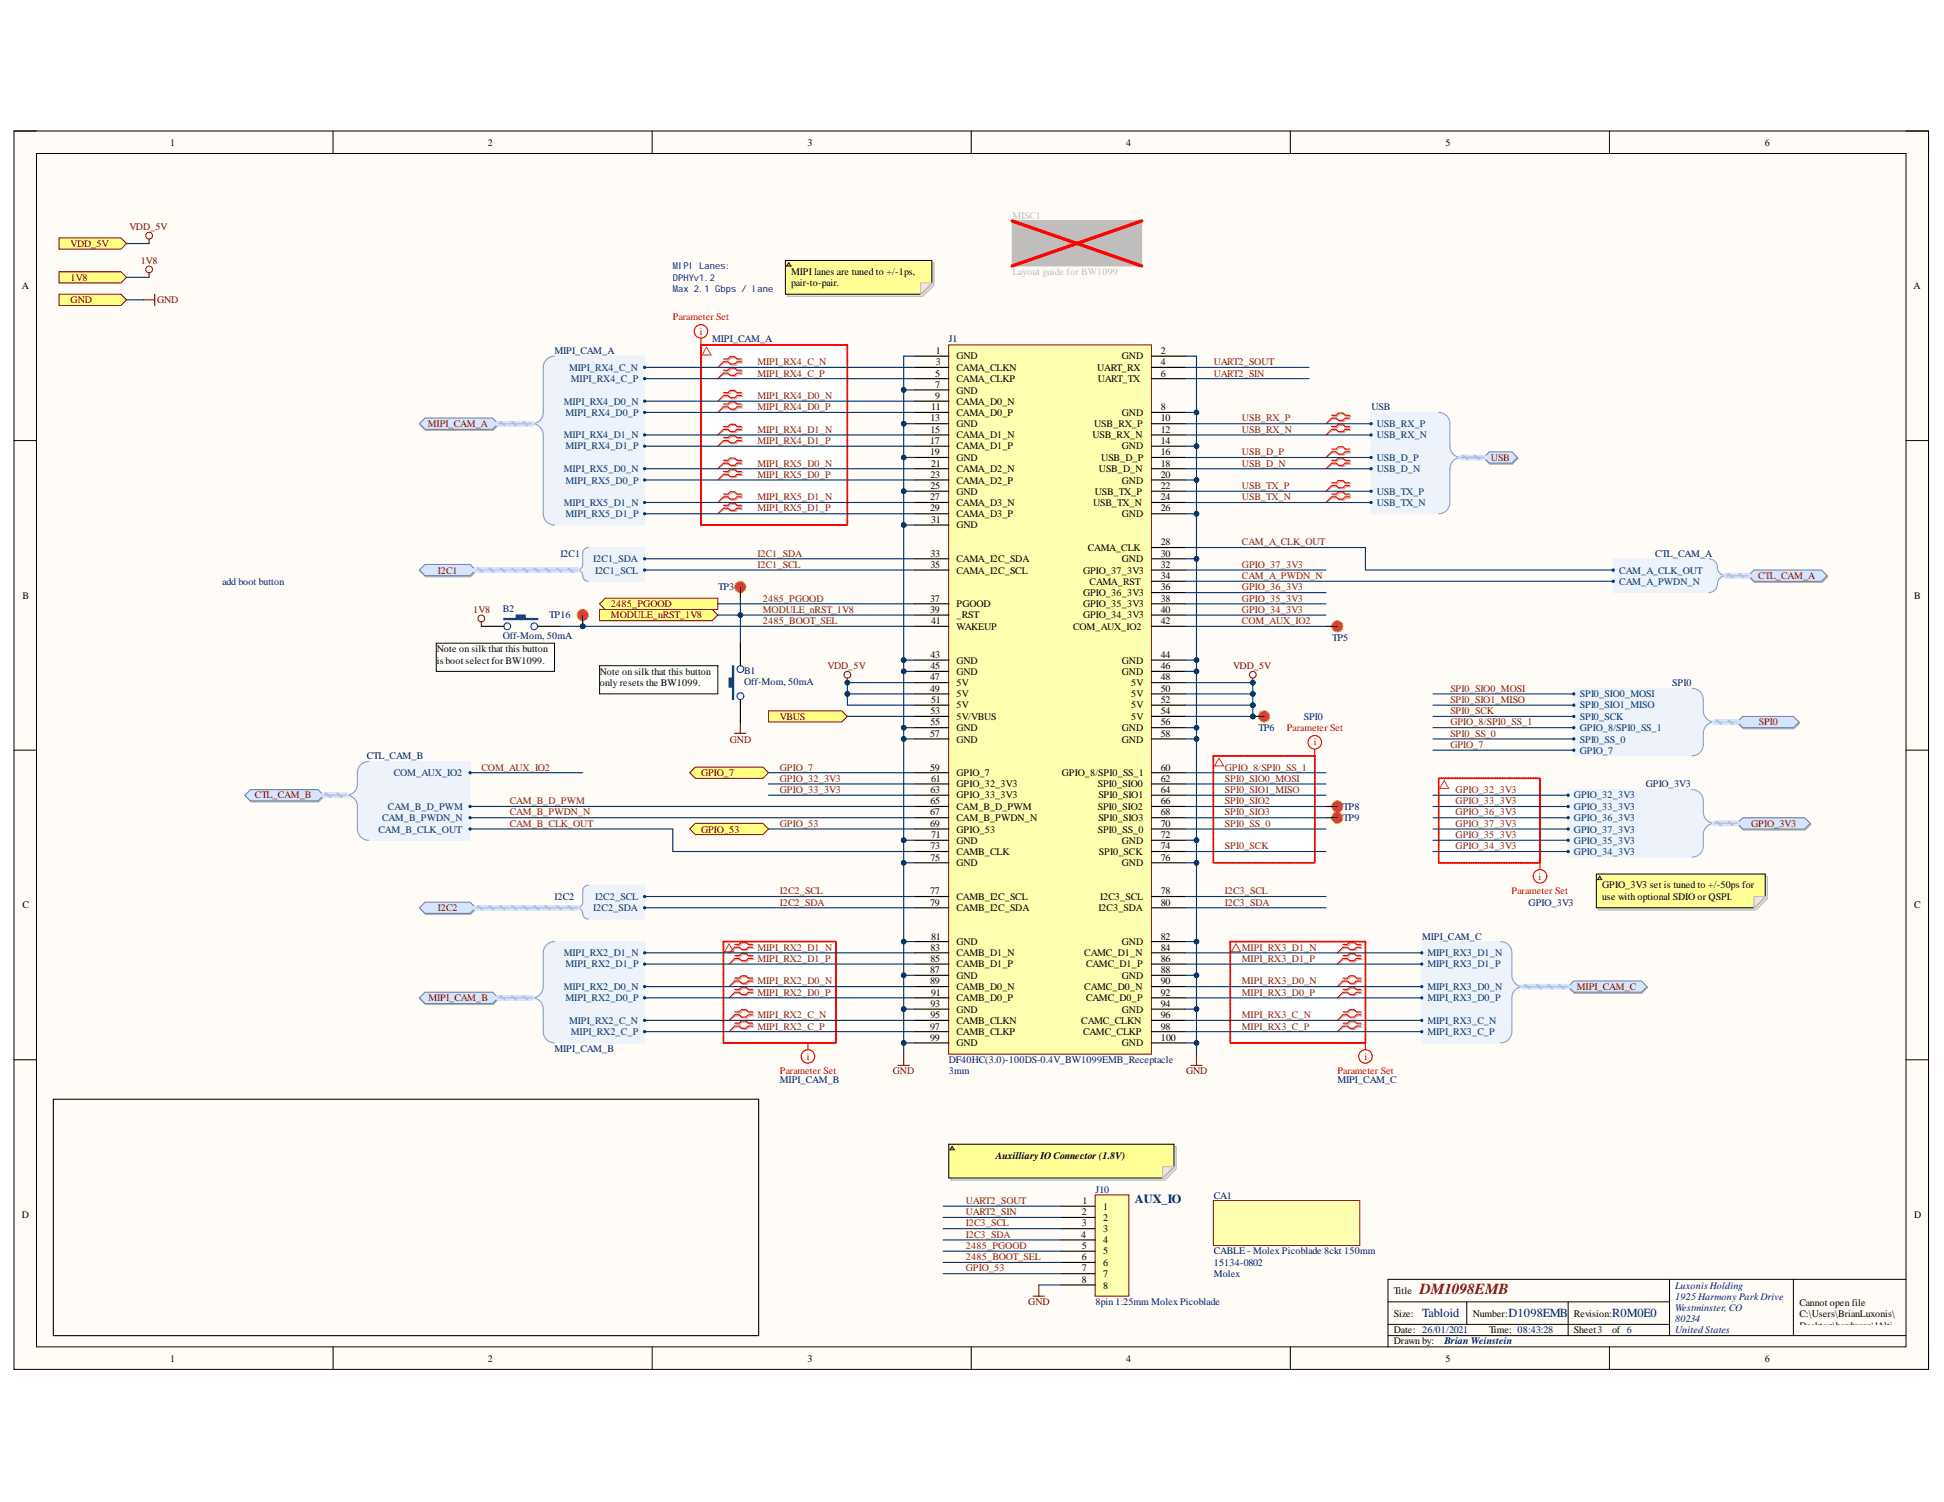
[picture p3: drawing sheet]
<svg xmlns="http://www.w3.org/2000/svg" width="279mm" height="216mm" viewBox="0 0 279 216" stroke-linecap="round" stroke-linejoin="round" font-family="sans-serif">
<defs><g id="words">
<text font-size="2.2" fill="#800000" x="204.1" y="186">DM1098EMB</text>
<g font-size="1.8" fill="#000080">
<text x="163.1" y="173">AUX_IO</text>
<text x="204.4" y="189.4">Tabloid</text>
<text x="216.8" y="189.4">D1098EMB</text>
<text x="231.7" y="189.4">R0M0E0</text>
</g>
<g font-size="1.4">
<text x="24.4" y="21">1</text>
<text x="70.1" y="21">2</text>
<text x="116.1" y="21">3</text>
<text x="161.8" y="21">4</text>
<text x="207.8" y="21">5</text>
<text x="253.6" y="21">6</text>
<text x="3.1" y="41.6">A</text>
<text x="113.7" y="39.6">MIPI lanes are tuned to +/-1ps,</text>
<text x="113.7" y="41.2">pair-to-pair.</text>
<text x="275" y="41.6">A</text>
<text x="134.5" y="50.9">1</text>
<text x="134.5" y="52.5">3</text>
<text x="137.5" y="51.7">GND</text>
<text x="137.5" y="53.3">CAMA_CLKN</text>
<text x="157.7" y="53.3">UART_RX</text>
<text x="161.2" y="51.7">GND</text>
<text x="166.8" y="50.9">2</text>
<text x="166.8" y="52.5">4</text>
<text x="133.8" y="58.9">11</text>
<text x="134.4" y="54.1">5</text>
<text x="134.4" y="55.7">7</text>
<text x="134.4" y="57.3">9</text>
<text x="137.5" y="54.9">CAMA_CLKP</text>
<text x="137.5" y="56.6">GND</text>
<text x="137.5" y="58.2">CAMA_D0_N</text>
<text x="137.5" y="59.8">CAMA_D0_P</text>
<text x="157.8" y="54.9">UART_TX</text>
<text x="161.2" y="59.8">GND</text>
<text x="166.8" y="54.1">6</text>
<text x="166.8" y="58.9">8</text>
<text x="133.7" y="63.8">17</text>
<text x="133.7" y="65.5">19</text>
<text x="133.8" y="60.5">13</text>
<text x="133.8" y="62.2">15</text>
<text x="137.5" y="61.4">GND</text>
<text x="137.5" y="63">CAMA_D1_N</text>
<text x="137.5" y="64.6">CAMA_D1_P</text>
<text x="157" y="63">USB_RX_N</text>
<text x="157.3" y="61.4">USB_RX_P</text>
<text x="161.2" y="64.6">GND</text>
<text x="166.8" y="60.5">10</text>
<text x="166.8" y="62.2">12</text>
<text x="166.8" y="63.8">14</text>
<text x="166.8" y="65.5">16</text>
<text x="133.7" y="71.9">27</text>
<text x="133.8" y="68.7">23</text>
<text x="133.8" y="70.3">25</text>
<text x="133.8" y="67.1">21</text>
<text x="137.5" y="66.2">GND</text>
<text x="137.5" y="67.8">CAMA_D2_N</text>
<text x="137.5" y="69.5">CAMA_D2_P</text>
<text x="137.5" y="71.1">GND</text>
<text x="157.4" y="71.1">USB_TX_P</text>
<text x="157.9" y="67.8">USB_D_N</text>
<text x="158.3" y="66.2">USB_D_P</text>
<text x="161.2" y="69.5">GND</text>
<text x="166.8" y="67.1">18</text>
<text x="166.8" y="68.7">20</text>
<text x="166.8" y="70.3">22</text>
<text x="166.8" y="71.9">24</text>
<text x="133.7" y="73.5">29</text>
<text x="133.8" y="75.2">31</text>
<text x="137.5" y="72.7">CAMA_D3_N</text>
<text x="137.5" y="74.3">CAMA_D3_P</text>
<text x="137.5" y="75.9">GND</text>
<text x="157.1" y="72.7">USB_TX_N</text>
<text x="161.2" y="74.3">GND</text>
<text x="166.8" y="73.5">26</text>
<text x="133.8" y="80">33</text>
<text x="133.8" y="81.6">35</text>
<text x="137.5" y="80.8">CAMA_I2C_SDA</text>
<text x="137.5" y="82.5">CAMA_I2C_SCL</text>
<text x="155.7" y="82.5">GPIO_37_3V3</text>
<text x="156.3" y="79.2">CAMA_CLK</text>
<text x="161.2" y="80.8">GND</text>
<text x="166.8" y="78.4">28</text>
<text x="166.8" y="80">30</text>
<text x="166.8" y="81.6">32</text>
<text x="166.8" y="83.2">34</text>
<text x="3.2" y="86.1">B</text>
<text x="133.7" y="86.5">37</text>
<text x="133.7" y="88.1">39</text>
<text x="133.8" y="89.7">41</text>
<text x="137.5" y="87.3">PGOOD</text>
<text x="137.5" y="88.9">_RST</text>
<text x="155.7" y="85.7">GPIO_36_3V3</text>
<text x="155.7" y="87.3">GPIO_35_3V3</text>
<text x="155.7" y="88.9">GPIO_34_3V3</text>
<text x="156.6" y="84.1">CAMA_RST</text>
<text x="166.8" y="84.8">36</text>
<text x="166.8" y="86.5">38</text>
<text x="166.8" y="88.1">40</text>
<text x="166.8" y="89.7">42</text>
<text x="275.1" y="86.1">B</text>
<text x="62.8" y="93.8">Note on silk that this button</text>
<text x="62.8" y="95.4">is boot select for BW1099.</text>
<text x="133.8" y="94.6">43</text>
<text x="137.5" y="90.5">WAKEUP</text>
<text x="137.5" y="95.4">GND</text>
<text x="154.2" y="90.5">COM_AUX_IO2</text>
<text x="161.2" y="95.4">GND</text>
<text x="166.8" y="94.6">44</text>
<text x="86.2" y="97">Note on silk that this button</text>
<text x="86.2" y="98.6">only resets the BW1099.</text>
<text x="133.7" y="97.8">47</text>
<text x="133.7" y="99.5">49</text>
<text x="133.8" y="96.2">45</text>
<text x="133.8" y="101.1">51</text>
<text x="137.5" y="97">GND</text>
<text x="137.5" y="98.6">5V</text>
<text x="137.5" y="100.2">5V</text>
<text x="137.5" y="101.8">5V</text>
<text x="161.2" y="97">GND</text>
<text x="162.6" y="98.6">5V</text>
<text x="162.6" y="100.2">5V</text>
<text x="162.6" y="101.8">5V</text>
<text x="166.8" y="96.2">46</text>
<text x="166.8" y="97.8">48</text>
<text x="166.8" y="99.5">50</text>
<text x="166.8" y="101.1">52</text>
<text x="133.7" y="105.9">57</text>
<text x="133.8" y="102.7">53</text>
<text x="133.8" y="104.3">55</text>
<text x="137.5" y="103.4">5V/VBUS</text>
<text x="137.5" y="105.1">GND</text>
<text x="137.5" y="106.7">GND</text>
<text x="161.2" y="105.1">GND</text>
<text x="161.2" y="106.7">GND</text>
<text x="162.6" y="103.4">5V</text>
<text x="166.8" y="102.7">54</text>
<text x="166.8" y="104.3">56</text>
<text x="166.8" y="105.9">58</text>
<text x="133.7" y="110.8">59</text>
<text x="133.8" y="112.4">61</text>
<text x="137.5" y="111.6">GPIO_7</text>
<text x="137.5" y="113.2">GPIO_32_3V3</text>
<text x="152.6" y="111.6">GPIO_8/SPI0_SS_1</text>
<text x="157.8" y="113.2">SPI0_SIO0</text>
<text x="166.8" y="110.8">60</text>
<text x="166.8" y="112.4">62</text>
<text x="133.7" y="117.2">67</text>
<text x="133.7" y="118.8">69</text>
<text x="133.8" y="114">63</text>
<text x="133.8" y="115.6">65</text>
<text x="137.5" y="114.8">GPIO_33_3V3</text>
<text x="137.5" y="116.5">CAM_B_D_PWM</text>
<text x="137.5" y="118.1">CAM_B_PWDN_N</text>
<text x="137.5" y="119.7">GPIO_53</text>
<text x="157.8" y="116.5">SPI0_SIO2</text>
<text x="157.8" y="119.7">SPI0_SS_0</text>
<text x="157.9" y="114.8">SPI0_SIO1</text>
<text x="157.9" y="118.1">SPI0_SIO3</text>
<text x="166.8" y="114">64</text>
<text x="166.8" y="115.6">66</text>
<text x="166.8" y="117.2">68</text>
<text x="166.8" y="118.8">70</text>
<text x="133.8" y="122">73</text>
<text x="133.8" y="123.7">75</text>
<text x="133.8" y="120.4">71</text>
<text x="137.5" y="121.3">GND</text>
<text x="137.5" y="122.9">CAMB_CLK</text>
<text x="137.5" y="124.5">GND</text>
<text x="157.9" y="122.9">SPI0_SCK</text>
<text x="161.2" y="121.3">GND</text>
<text x="161.2" y="124.5">GND</text>
<text x="166.8" y="120.4">72</text>
<text x="166.8" y="122">74</text>
<text x="166.8" y="123.7">76</text>
<text x="3.2" y="130.6">C</text>
<text x="133.7" y="128.6">77</text>
<text x="133.7" y="130.2">79</text>
<text x="137.5" y="129.4">CAMB_I2C_SCL</text>
<text x="137.5" y="131">CAMB_I2C_SDA</text>
<text x="157.9" y="131">I2C3_SDA</text>
<text x="158.1" y="129.4">I2C3_SCL</text>
<text x="166.8" y="128.6">78</text>
<text x="166.8" y="130.2">80</text>
<text x="230.3" y="127.7">GPIO_3V3 set is tuned to +/-50ps for</text>
<text x="230.3" y="129.4">use with optional SDIO or QSPI.</text>
<text x="275.1" y="130.6">C</text>
<text x="133.8" y="136.7">83</text>
<text x="133.8" y="135.1">81</text>
<text x="137.5" y="135.8">GND</text>
<text x="137.5" y="137.4">CAMB_D1_N</text>
<text x="155.8" y="137.4">CAMC_D1_N</text>
<text x="161.2" y="135.8">GND</text>
<text x="166.8" y="135.1">82</text>
<text x="166.8" y="136.7">84</text>
<text x="133.7" y="139.9">87</text>
<text x="133.7" y="141.5">89</text>
<text x="133.8" y="138.3">85</text>
<text x="133.8" y="143.1">91</text>
<text x="137.5" y="139">CAMB_D1_P</text>
<text x="137.5" y="140.7">GND</text>
<text x="137.5" y="142.3">CAMB_D0_N</text>
<text x="137.5" y="143.9">CAMB_D0_P</text>
<text x="155.8" y="142.3">CAMC_D0_N</text>
<text x="156.1" y="139">CAMC_D1_P</text>
<text x="156.1" y="143.9">CAMC_D0_P</text>
<text x="161.2" y="140.7">GND</text>
<text x="166.8" y="138.3">86</text>
<text x="166.8" y="139.9">88</text>
<text x="166.8" y="141.5">90</text>
<text x="166.8" y="143.1">92</text>
<text x="133.7" y="148">97</text>
<text x="133.7" y="149.6">99</text>
<text x="133.8" y="144.7">93</text>
<text x="133.8" y="146.3">95</text>
<text x="137.5" y="145.6">GND</text>
<text x="137.5" y="147.2">CAMB_CLKN</text>
<text x="137.5" y="148.8">CAMB_CLKP</text>
<text x="155.4" y="147.2">CAMC_CLKN</text>
<text x="155.7" y="148.8">CAMC_CLKP</text>
<text x="161.2" y="145.6">GND</text>
<text x="166.8" y="144.7">94</text>
<text x="166.8" y="146.3">96</text>
<text x="166.8" y="148">98</text>
<text x="166.8" y="149.6">100</text>
<text x="137.5" y="150.4">GND</text>
<text x="161.2" y="150.4">GND</text>
<text x="143.1" y="166.6">AuxilliaryIO Connector (1.8V)</text>
<text x="155.6" y="173">1</text>
<text x="158.5" y="173.9">1</text>
<text x="3.1" y="175.1">D</text>
<text x="155.4" y="177.9">4</text>
<text x="155.5" y="174.6">2</text>
<text x="155.5" y="176.3">3</text>
<text x="155.5" y="179.6">5</text>
<text x="158.5" y="175.5">2</text>
<text x="158.5" y="177.1">3</text>
<text x="158.5" y="178.7">4</text>
<text x="275.1" y="175.1">D</text>
<text x="155.5" y="181.2">6</text>
<text x="155.5" y="182.8">7</text>
<text x="155.5" y="184.4">8</text>
<text x="158.5" y="180.3">5</text>
<text x="158.5" y="181.9">6</text>
<text x="158.5" y="183.6">7</text>
<text x="158.5" y="185.2">8</text>
<text x="200.3" y="186">Title</text>
<text x="200.3" y="189.3">Size:</text>
<text x="200.3" y="191.6">Date: 26/01/2021</text>
<text x="211.7" y="189.3">Number:</text>
<text x="214" y="191.6">Time: 08:43:28</text>
<text x="226.2" y="189.3">Revision:</text>
<text x="226.2" y="191.6">Sheet3</text>
<text x="231.7" y="191.6">of 6</text>
<text x="258.6" y="187.8">Cannot open file</text>
<text x="258.6" y="189.4">C:\Users\BrianLuxonis\</text>
<text x="258.6" y="191">Desktop\hardware\!Alti</text>
<text x="24.4" y="195.7">1</text>
<text x="70.1" y="195.7">2</text>
<text x="116.1" y="195.7">3</text>
<text x="161.8" y="195.7">4</text>
<text x="200.3" y="193.3">Drawn by:</text>
<text x="207.8" y="195.7">5</text>
<text x="253.6" y="195.7">6</text>
<text x="258.6" y="192.6">um_Shared\Templates\L</text>
<text x="258.6" y="194.2">uxonis_Logo.png</text>
</g>
<g font-size="1.4" fill="#800000">
<text x="10.2" y="35.5">VDD_5V</text>
<text x="18.6" y="33.1">VDD_5V</text>
<text x="10.2" y="40.3">1V8</text>
<text x="20.2" y="38">1V8</text>
<text x="10.2" y="43.5">GND</text>
<text x="22.6" y="43.5">GND</text>
<text x="61.5" y="61.4">MIPI_CAM_A</text>
<text x="214.3" y="66.2">USB</text>
<text x="62.9" y="82.5">I2C1</text>
<text x="252.7" y="83.2">CTL_CAM_A</text>
<text x="68" y="88.1">1V8</text>
<text x="87.8" y="88.9">MODULE_nRST_1V8</text>
<text x="87.8" y="87.3">2485_PGOOD</text>
<text x="118.9" y="96.2">VDD_5V</text>
<text x="177.2" y="96.2">VDD_5V</text>
<text x="104.9" y="106.7">GND</text>
<text x="112.1" y="103.4">VBUS</text>
<text x="252.8" y="104.3">SPI0</text>
<text x="100.8" y="111.6">GPIO_7</text>
<text x="36.6" y="114.8">CTL_CAM_B</text>
<text x="100.8" y="119.7">GPIO_53</text>
<text x="251.7" y="118.8">GPIO_3V3</text>
<text x="62.9" y="131">I2C2</text>
<text x="61.6" y="143.9">MIPI_CAM_B</text>
<text x="226.6" y="142.3">MIPI_CAM_C</text>
<text x="128.3" y="154.4">GND</text>
<text x="170.5" y="154.4">GND</text>
<text x="147.8" y="187.6">GND</text>
</g>
<g font-size="1.4" fill="#bfbebc">
<text x="145.5" y="31.5">MISC1</text>
<text x="147.1" y="35.5">BW1099 Placement Guide</text>
<text x="145.5" y="39.6">Layout guide for BW1099</text>
</g>
<g font-size="1.4" fill="#000080">
<text x="96.7" y="38.7">MIPI Lanes:</text>
<text x="96.7" y="41.9">Max 2.1 Gbps / lane</text>
<text x="96.7" y="40.3">DPHYv1.2</text>
<text x="79.7" y="50.9">MIPI_CAM_A</text>
<text x="102.4" y="49.2">MIPI_CAM_A</text>
<text x="136.4" y="49.2">J1</text>
<text x="197.1" y="58.9">USB</text>
<text x="80.5" y="80">I2C1</text>
<text x="237.9" y="80">CTL_CAM_A</text>
<text x="32" y="84.1">add boot button</text>
<text x="72.2" y="88">B2</text>
<text x="78.9" y="88.9">TP16</text>
<text x="103.2" y="84.8">TP3</text>
<text x="72.2" y="91.8">Off-Mom, 50mA</text>
<text x="191.4" y="92.2">TP5</text>
<text x="106.9" y="96.8">B1</text>
<text x="106.9" y="98.4">Off-Mom, 50mA</text>
<text x="240.3" y="98.6">SPI0</text>
<text x="180.9" y="105.1">TP6</text>
<text x="187.4" y="103.4">SPI0</text>
<text x="52.7" y="109.1">CTL_CAM_B</text>
<text x="236.5" y="113.2">GPIO_3V3</text>
<text x="193.1" y="116.5">TP8</text>
<text x="193.1" y="118.1">TP9</text>
<text x="79.7" y="129.4">I2C2</text>
<text x="219.7" y="130.2">GPIO_3V3</text>
<text x="204.4" y="135.1">MIPI_CAM_C</text>
<text x="79.7" y="151.2">MIPI_CAM_B</text>
<text x="112.1" y="155.7">MIPI_CAM_B</text>
<text x="136.4" y="154.4">3mm</text>
<text x="136.4" y="152.8">DF40HC(3.0)-100DS-0.4V_BW1099EMB_Receptacle</text>
<text x="192.2" y="155.7">MIPI_CAM_C</text>
<text x="157.4" y="171.4">J10</text>
<text x="174.4" y="172.3">CA1</text>
<text x="174.4" y="181.9">15134-0802</text>
<text x="174.4" y="183.6">Molex</text>
<text x="174.4" y="180.3">CABLE - Molex Picoblade 8ckt 150mm</text>
<text x="240.8" y="185.2">Luxonis Holding</text>
<text x="157.4" y="187.6">8pin 1.25mm Molex Picoblade</text>
<text x="240.8" y="186.8">1925 Harmony Park Drive</text>
<text x="240.8" y="188.4">Westminster, CO</text>
<text x="240.8" y="190">80234</text>
<text x="240.8" y="191.6">United States</text>
<text x="207.6" y="193.3">Brian Weinstein</text>
</g>
<g font-size="1.4" fill="#f00">
<text x="96.7" y="46">Parameter Set</text>
<text x="100.6" y="48.1">i</text>
<text x="184.9" y="105.1">Parameter Set</text>
<text x="188.8" y="107.2">i</text>
<text x="217.3" y="128.6">Parameter Set</text>
<text x="221.1" y="126.4">i</text>
<text x="112.1" y="154.4">Parameter Set</text>
<text x="116" y="152.3">i</text>
<text x="192.2" y="154.4">Parameter Set</text>
<text x="196.1" y="152.3">i</text>
</g>
<g font-size="1.4" fill="#003a70">
<text x="81.8" y="53.3">MIPI_RX4_C_N</text>
<text x="81" y="58.2">MIPI_RX4_D0_N</text>
<text x="81.3" y="59.8">MIPI_RX4_D0_P</text>
<text x="82.1" y="54.9">MIPI_RX4_C_P</text>
<text x="81" y="63">MIPI_RX4_D1_N</text>
<text x="81.3" y="64.6">MIPI_RX4_D1_P</text>
<text x="197.9" y="63">USB_RX_N</text>
<text x="197.9" y="61.4">USB_RX_P</text>
<text x="81" y="67.8">MIPI_RX5_D0_N</text>
<text x="81.3" y="69.5">MIPI_RX5_D0_P</text>
<text x="197.9" y="66.2">USB_D_P</text>
<text x="197.9" y="67.8">USB_D_N</text>
<text x="197.9" y="71.1">USB_TX_P</text>
<text x="81" y="72.7">MIPI_RX5_D1_N</text>
<text x="81.3" y="74.3">MIPI_RX5_D1_P</text>
<text x="197.9" y="72.7">USB_TX_N</text>
<text x="85.3" y="80.8">I2C1_SDA</text>
<text x="85.5" y="82.5">I2C1_SCL</text>
<text x="232.7" y="82.5">CAM_A_CLK_OUT</text>
<text x="232.7" y="84.1">CAM_A_PWDN_N</text>
<text x="227.1" y="100.2">SPI0_SIO0_MOSI</text>
<text x="227.1" y="101.8">SPI0_SIO1_MISO</text>
<text x="227.1" y="103.4">SPI0_SCK</text>
<text x="227.1" y="105.1">GPIO_8/SPI0_SS_1</text>
<text x="227.1" y="106.7">SPI0_SS_0</text>
<text x="56.6" y="111.6">COM_AUX_IO2</text>
<text x="227.1" y="108.3">GPIO_7</text>
<text x="54.4" y="119.7">CAM_B_CLK_OUT</text>
<text x="54.9" y="118.1">CAM_B_PWDN_N</text>
<text x="55.8" y="116.5">CAM_B_D_PWM</text>
<text x="226.2" y="114.8">GPIO_32_3V3</text>
<text x="226.2" y="116.5">GPIO_33_3V3</text>
<text x="226.2" y="118.1">GPIO_36_3V3</text>
<text x="226.2" y="119.7">GPIO_37_3V3</text>
<text x="226.2" y="121.3">GPIO_35_3V3</text>
<text x="226.2" y="122.9">GPIO_34_3V3</text>
<text x="85.3" y="131">I2C2_SDA</text>
<text x="85.5" y="129.4">I2C2_SCL</text>
<text x="81" y="137.4">MIPI_RX2_D1_N</text>
<text x="205.2" y="137.4">MIPI_RX3_D1_N</text>
<text x="81" y="142.3">MIPI_RX2_D0_N</text>
<text x="81.3" y="143.9">MIPI_RX2_D0_P</text>
<text x="81.3" y="139">MIPI_RX2_D1_P</text>
<text x="205.2" y="143.9">MIPI_RX3_D0_P</text>
<text x="205.2" y="142.3">MIPI_RX3_D0_N</text>
<text x="205.2" y="139">MIPI_RX3_D1_P</text>
<text x="81.8" y="147.2">MIPI_RX2_C_N</text>
<text x="82.1" y="148.8">MIPI_RX2_C_P</text>
<text x="205.2" y="148.8">MIPI_RX3_C_P</text>
<text x="205.2" y="147.2">MIPI_RX3_C_N</text>
</g>
<g font-size="1.4" fill="#85200c">
<text x="108.9" y="52.5">MIPI_RX4_C_N</text>
<text x="174.4" y="52.5">UART2_SOUT</text>
<text x="108.9" y="54.1">MIPI_RX4_C_P</text>
<text x="108.9" y="57.3">MIPI_RX4_D0_N</text>
<text x="108.9" y="58.9">MIPI_RX4_D0_P</text>
<text x="174.4" y="54.1">UART2_SIN</text>
<text x="108.9" y="62.2">MIPI_RX4_D1_N</text>
<text x="108.9" y="63.8">MIPI_RX4_D1_P</text>
<text x="178.5" y="62.2">USB_RX_N</text>
<text x="178.5" y="60.5">USB_RX_P</text>
<text x="178.5" y="65.5">USB_D_P</text>
<text x="108.9" y="67.1">MIPI_RX5_D0_N</text>
<text x="108.9" y="68.7">MIPI_RX5_D0_P</text>
<text x="108.9" y="71.9">MIPI_RX5_D1_N</text>
<text x="178.5" y="70.3">USB_TX_P</text>
<text x="178.5" y="71.9">USB_TX_N</text>
<text x="178.5" y="67.1">USB_D_N</text>
<text x="108.9" y="73.5">MIPI_RX5_D1_P</text>
<text x="108.9" y="81.6">I2C1_SCL</text>
<text x="108.9" y="80">I2C1_SDA</text>
<text x="178.5" y="78.4">CAM_A_CLK_OUT</text>
<text x="178.5" y="83.2">CAM_A_PWDN_N</text>
<text x="178.5" y="81.6">GPIO_37_3V3</text>
<text x="109.6" y="86.5">2485_PGOOD</text>
<text x="109.6" y="88.1">MODULE_nRST_1V8</text>
<text x="109.6" y="89.7">2485_BOOT_SEL</text>
<text x="178.5" y="89.7">COM_AUX_IO2</text>
<text x="178.5" y="86.5">GPIO_35_3V3</text>
<text x="178.5" y="84.8">GPIO_36_3V3</text>
<text x="178.5" y="88.1">GPIO_34_3V3</text>
<text x="208.5" y="99.5">SPI0_SIO0_MOSI</text>
<text x="208.5" y="101.1">SPI0_SIO1_MISO</text>
<text x="208.5" y="102.7">SPI0_SCK</text>
<text x="208.5" y="105.9">SPI0_SS_0</text>
<text x="208.5" y="104.3">GPIO_8/SPI0_SS_1</text>
<text x="208.5" y="107.5">GPIO_7</text>
<text x="69.2" y="110.8">COM_AUX_IO2</text>
<text x="112.1" y="112.4">GPIO_32_3V3</text>
<text x="112.1" y="110.8">GPIO_7</text>
<text x="176.1" y="112.4">SPI0_SIO0_MOSI</text>
<text x="176.1" y="110.8">GPIO_8/SPI0_SS_1</text>
<text x="73.3" y="118.8">CAM_B_CLK_OUT</text>
<text x="73.3" y="117.2">CAM_B_PWDN_N</text>
<text x="73.3" y="115.6">CAM_B_D_PWM</text>
<text x="112.1" y="118.8">GPIO_53</text>
<text x="112.1" y="114">GPIO_33_3V3</text>
<text x="176.1" y="115.6">SPI0_SIO2</text>
<text x="176.1" y="117.2">SPI0_SIO3</text>
<text x="176.1" y="114">SPI0_SIO1_MISO</text>
<text x="176.1" y="118.8">SPI0_SS_0</text>
<text x="209.2" y="114">GPIO_32_3V3</text>
<text x="209.2" y="115.6">GPIO_33_3V3</text>
<text x="209.2" y="117.2">GPIO_36_3V3</text>
<text x="209.2" y="118.8">GPIO_37_3V3</text>
<text x="176.1" y="122">SPI0_SCK</text>
<text x="209.2" y="122">GPIO_34_3V3</text>
<text x="209.2" y="120.4">GPIO_35_3V3</text>
<text x="112.1" y="128.6">I2C2_SCL</text>
<text x="112.1" y="130.2">I2C2_SDA</text>
<text x="176.1" y="128.6">I2C3_SCL</text>
<text x="176.1" y="130.2">I2C3_SDA</text>
<text x="108.9" y="136.7">MIPI_RX2_D1_N</text>
<text x="178.5" y="136.7">MIPI_RX3_D1_N</text>
<text x="108.9" y="141.5">MIPI_RX2_D0_N</text>
<text x="108.9" y="143.1">MIPI_RX2_D0_P</text>
<text x="108.9" y="138.3">MIPI_RX2_D1_P</text>
<text x="178.5" y="141.5">MIPI_RX3_D0_N</text>
<text x="178.5" y="143.1">MIPI_RX3_D0_P</text>
<text x="178.5" y="138.3">MIPI_RX3_D1_P</text>
<text x="108.9" y="148">MIPI_RX2_C_P</text>
<text x="108.9" y="146.3">MIPI_RX2_C_N</text>
<text x="178.5" y="148">MIPI_RX3_C_P</text>
<text x="178.5" y="146.3">MIPI_RX3_C_N</text>
<text x="138.8" y="173">UART2_SOUT</text>
<text x="138.8" y="176.3">I2C3_SCL</text>
<text x="138.8" y="177.9">I2C3_SDA</text>
<text x="138.8" y="179.6">2485_PGOOD</text>
<text x="138.8" y="174.6">UART2_SIN</text>
<text x="138.8" y="182.8">GPIO_53</text>
<text x="138.8" y="181.2">2485_BOOT_SEL</text>
</g>
</g></defs>
<path d="M2 18.8h275.2v178h-275.2z" fill-rule="evenodd" fill="#fffcf8"/>
<path d="M2 18.8h275.2v178h-275.2z" fill="none" stroke="#000" stroke-width=".14"/>
<path d="M5.2 22.1h268.7v171.5h-268.7z" fill-rule="evenodd" fill="#fffcf8"/>
<g fill="none" stroke="#000" stroke-width=".14">
<path d="M2 18.8h3.2M47.9 18.8v3.3M93.7 18.8v3.3M139.6 18.8v3.3M185.5 18.8v3.3M231.3 18.8v3.3M273.9 18.8h3.3v3.3M5.2 22.1h268.7v171.5h-268.7zM2 63.3h3.2M273.9 63.3h3.3M2 107.8h3.2M273.9 107.8h3.3"/>
<path d="M2 152.3h3.2M273.9 152.3h3.3M47.9 193.6v3.2M93.7 193.6v3.2M139.6 193.6v3.2M185.5 193.6v3.2M231.3 193.6v3.2M277.2 193.6v3.2"/>
</g>
<g fill="#fff">
<path d="M100.7 49.6h21.1v25.9h-21.1z" fill-rule="evenodd"/>
<path d="M104 135.3h16.2v14.6h-16.2z" fill-rule="evenodd"/>
<path d="M176.8 135.3h19.4v14.6h-19.4z" fill-rule="evenodd"/>
<path d="M174.4 108.6h14.6v15.4h-14.6z" fill-rule="evenodd"/>
<path d="M206.8 111.9h14.5v12.1h-14.5z" fill-rule="evenodd"/>
</g>
<path d="M199.5 187.1h40.5M199.5 192h74.4M199.5 190.4h40.5M210.8 187.1v3.3M225.4 187.1v4.9M240 183.9v8.1M257.8 183.9v8.1M273.9 183.9h-74.4v9.7" fill="none" stroke="#000" stroke-width=".14"/>
<path d="M8.5 34.2h8.9l.8 .8-.8 .8h-8.9z" fill-rule="evenodd" fill="#ffff80"/>
<g fill="none" stroke="#800000" stroke-width=".14">
<path d="M8.5 34.2h8.9l.8 .8-.8 .8h-8.9z"/>
<circle cx="21.4" cy="33.9" r=".49"/>
</g>
<path d="M21.4 34.4v.6" fill="none" stroke="#800000" stroke-width=".16"/>
<path d="M8.5 42.3h8.9l.8 .8-.8 .8h-8.9z" fill-rule="evenodd" fill="#ffff80"/>
<path d="M8.5 42.3h8.9l.8 .8-.8 .8h-8.9z" fill="none" stroke="#800000" stroke-width=".14"/>
<path d="M20.6 43.1h1.6M22.2 42.3v1.6M148.5 186.3h1.6M149.3 184.7v1.6" fill="none" stroke="#800000" stroke-width=".16"/>
<path d="M78.9 135.5l.8-.2h13v14.6h-13l-.8-.2-.6-.6-.2-.8v-3.7l-.4-.6-.8-.6 .8-.5 .4-.7v-5.2l.2-.8z" fill-rule="evenodd" fill="#edf2fb"/>
<path d="M78.9 135.5l.8-.2h13v14.6h-13l-.8-.2-.6-.6-.2-.8v-3.7l-.4-.6-.8-.6 .8-.5 .4-.7v-5.2l.2-.8z" fill="none" stroke="#edf2fb" stroke-width=".14"/>
<path d="M79.7 135.3a1.62 1.62 0 0 0-1.6 1.7v4.8a1.62 1.62 0 0 1-1.6 1.6 1.62 1.62 0 0 1 1.6 1.7v3.2a1.62 1.62 0 0 0 1.6 1.6" fill="none" stroke="#8f9ec9" stroke-width=".16"/>
<circle cx="92.6" cy="148.3" r=".16" fill="#003a70"/>
<circle cx="92.6" cy="148.3" r=".16" fill="none" stroke="#003a70" stroke-width=".14"/>
<circle cx="92.6" cy="146.7" r=".16" fill="#003a70"/>
<circle cx="92.6" cy="146.7" r=".16" fill="none" stroke="#003a70" stroke-width=".14"/>
<circle cx="92.6" cy="143.4" r=".16" fill="#003a70"/>
<circle cx="92.6" cy="143.4" r=".16" fill="none" stroke="#003a70" stroke-width=".14"/>
<circle cx="92.6" cy="141.8" r=".16" fill="#003a70"/>
<circle cx="92.6" cy="141.8" r=".16" fill="none" stroke="#003a70" stroke-width=".14"/>
<circle cx="92.7" cy="138.6" r=".16" fill="#003a70"/>
<circle cx="92.7" cy="138.6" r=".16" fill="none" stroke="#003a70" stroke-width=".14"/>
<circle cx="92.7" cy="137" r=".16" fill="#003a70"/>
<circle cx="92.7" cy="137" r=".16" fill="none" stroke="#003a70" stroke-width=".14"/>
<path d="M60.4 143.6l.8-.8h9.7l.8 .8-.8 .8h-9.7z" fill-rule="evenodd" fill="#bac0ca"/>
<path d="M60.4 143.6l.8-.8h9.7l.8 .8-.8 .8h-9.7z" fill="none" stroke="#a6acb6" stroke-width=".14"/>
<path d="M60.3 143.4l.8-.8h9.7l.8 .8-.8 .8h-9.7z" fill-rule="evenodd" fill="#d5e4ff"/>
<path d="M60.3 143.4l.8-.8h9.7l.8 .8-.8 .8h-9.7z" fill="none" stroke="#71809b" stroke-width=".14"/>
<g fill="none" stroke="#f00" stroke-width=".16">
<path d="M100.7 48.6v1"/>
<circle cx="100.7" cy="47.6" r=".97"/>
</g>
<path d="M78.9 51.4l.8-.2h13v24.3h-13l-.8-.2-.6-.6-.2-.9v-11.7l-.4-.7-.8-.5 .8-.5 .4-.7v-6.9l.2-.8z" fill-rule="evenodd" fill="#edf2fb"/>
<path d="M78.9 51.4l.8-.2h13v24.3h-13l-.8-.2-.6-.6-.2-.9v-11.7l-.4-.7-.8-.5 .8-.5 .4-.7v-6.9l.2-.8z" fill="none" stroke="#edf2fb" stroke-width=".14"/>
<path d="M79.7 51.2a1.62 1.62 0 0 0-1.6 1.6v6.5a1.62 1.62 0 0 1-1.6 1.6 1.62 1.62 0 0 1 1.6 1.6v11.3a1.62 1.62 0 0 0 1.6 1.7" fill="none" stroke="#8f9ec9" stroke-width=".16"/>
<circle cx="92.7" cy="54.4" r=".16" fill="#003a70"/>
<circle cx="92.7" cy="54.4" r=".16" fill="none" stroke="#003a70" stroke-width=".14"/>
<circle cx="92.6" cy="52.8" r=".16" fill="#003a70"/>
<circle cx="92.6" cy="52.8" r=".16" fill="none" stroke="#003a70" stroke-width=".14"/>
<circle cx="92.6" cy="59.3" r=".16" fill="#003a70"/>
<circle cx="92.6" cy="59.3" r=".16" fill="none" stroke="#003a70" stroke-width=".14"/>
<circle cx="92.6" cy="57.7" r=".16" fill="#003a70"/>
<circle cx="92.6" cy="57.7" r=".16" fill="none" stroke="#003a70" stroke-width=".14"/>
<circle cx="92.6" cy="64.1" r=".16" fill="#003a70"/>
<circle cx="92.6" cy="64.1" r=".16" fill="none" stroke="#003a70" stroke-width=".14"/>
<circle cx="92.6" cy="62.5" r=".16" fill="#003a70"/>
<circle cx="92.6" cy="62.5" r=".16" fill="none" stroke="#003a70" stroke-width=".14"/>
<circle cx="92.6" cy="69" r=".16" fill="#003a70"/>
<circle cx="92.6" cy="69" r=".16" fill="none" stroke="#003a70" stroke-width=".14"/>
<circle cx="92.7" cy="67.4" r=".16" fill="#003a70"/>
<circle cx="92.7" cy="67.4" r=".16" fill="none" stroke="#003a70" stroke-width=".14"/>
<circle cx="92.6" cy="73.8" r=".16" fill="#003a70"/>
<circle cx="92.6" cy="73.8" r=".16" fill="none" stroke="#003a70" stroke-width=".14"/>
<circle cx="92.6" cy="72.2" r=".16" fill="#003a70"/>
<circle cx="92.6" cy="72.2" r=".16" fill="none" stroke="#003a70" stroke-width=".14"/>
<path d="M60.4 61.1l.8-.8h9.7l.8 .8-.8 .8h-9.7z" fill-rule="evenodd" fill="#bac0ca"/>
<path d="M60.4 61.1l.8-.8h9.7l.8 .8-.8 .8h-9.7z" fill="none" stroke="#a6acb6" stroke-width=".14"/>
<path d="M61.1 60.1h9.7l.8 .8-.8 .8h-9.7l-.8-.8z" fill-rule="evenodd" fill="#d5e4ff"/>
<path d="M61.1 60.1h9.7l.8 .8-.8 .8h-9.7l-.8-.8z" fill="none" stroke="#71809b" stroke-width=".14"/>
<path d="M84.1 127.4l.5-.1h8.1v4.8h-8.1a.83 .83 0 0 1-.9-1l-.2-.3-.4-.3 .4-.3 .2-.3v-1.8l.1-.4z" fill-rule="evenodd" fill="#edf2fb"/>
<path d="M84.1 127.4l.5-.1h8.1v4.8h-8.1a.83 .83 0 0 1-.9-1l-.2-.3-.4-.3 .4-.3 .2-.3v-1.8l.1-.4z" fill="none" stroke="#edf2fb" stroke-width=".14"/>
<path d="M84.6 127.3a.81 .81 0 0 0-.9 .8v1.6a.81 .81 0 0 1-.8 .8 .95 .95 0 0 1 .9 1.1l.4 .4 .4 .1" fill="none" stroke="#8f9ec9" stroke-width=".16"/>
<circle cx="92.6" cy="130.5" r=".16" fill="#003a70"/>
<circle cx="92.6" cy="130.5" r=".16" fill="none" stroke="#003a70" stroke-width=".14"/>
<circle cx="92.6" cy="128.9" r=".16" fill="#003a70"/>
<circle cx="92.6" cy="128.9" r=".16" fill="none" stroke="#003a70" stroke-width=".14"/>
<path d="M60.4 130.6l.8-.8h6.4l.9 .8-.9 .9h-6.4z" fill-rule="evenodd" fill="#bac0ca"/>
<path d="M60.4 130.6l.8-.8h6.4l.9 .8-.9 .9h-6.4z" fill="none" stroke="#a6acb6" stroke-width=".14"/>
<path d="M60.3 130.5l.8-.8h6.5l.8 .8-.8 .8h-6.5z" fill-rule="evenodd" fill="#d5e4ff"/>
<path d="M60.3 130.5l.8-.8h6.5l.8 .8-.8 .8h-6.5z" fill="none" stroke="#71809b" stroke-width=".14"/>
<path d="M84.1 78.8l.5-.1h8.1v4.9h-8.1a.83 .83 0 0 1-.9-1.1l-.2-.3-.4-.3 .4-.2 .2-.4v-1.8l.1-.4z" fill-rule="evenodd" fill="#edf2fb"/>
<path d="M84.1 78.8l.5-.1h8.1v4.9h-8.1a.83 .83 0 0 1-.9-1.1l-.2-.3-.4-.3 .4-.2 .2-.4v-1.8l.1-.4z" fill="none" stroke="#edf2fb" stroke-width=".14"/>
<path d="M84.6 78.7a.81 .81 0 0 0-.9 .8v1.6a.81 .81 0 0 1-.8 .8 .95 .95 0 0 1 .9 1.2l.4 .4 .4 .1" fill="none" stroke="#8f9ec9" stroke-width=".16"/>
<circle cx="92.6" cy="80.3" r=".16" fill="#003a70"/>
<circle cx="92.6" cy="80.3" r=".16" fill="none" stroke="#003a70" stroke-width=".14"/>
<circle cx="92.6" cy="81.9" r=".16" fill="#003a70"/>
<circle cx="92.6" cy="81.9" r=".16" fill="none" stroke="#003a70" stroke-width=".14"/>
<path d="M60.4 82.1l.8-.8h6.4l.9 .8-.9 .8h-6.4z" fill-rule="evenodd" fill="#bac0ca"/>
<path d="M60.4 82.1l.8-.8h6.4l.9 .8-.9 .8h-6.4z" fill="none" stroke="#a6acb6" stroke-width=".14"/>
<path d="M60.3 81.9l.8-.8h6.5l.8 .8-.8 .8h-6.5z" fill-rule="evenodd" fill="#d5e4ff"/>
<path d="M60.3 81.9l.8-.8h6.5l.8 .8-.8 .8h-6.5z" fill="none" stroke="#71809b" stroke-width=".14"/>
<g fill="#f00" stroke="#f00" stroke-width=".14">
<path d="M121.5 49.5h.3v.1h-.3zM121.2 49.5h.2v.1h-.2zM120.9 49.5h.2v.1h-.2zM120.5 49.5h.3v.1h-.3zM120.2 49.5h.2v.1h-.2zM119.8 49.5h.3v.1h-.3zM119.5 49.5h.3v.1h-.3zM119.2 49.5h.2v.1h-.2zM118.8 49.5h.3v.1h-.3zM118.5 49.5h.2v.1h-.2zM118.1 49.5h.3v.1h-.3zM117.8 49.5h.3v.1h-.3zM117.5 49.5h.2v.1h-.2zM117.1 49.5h.3v.1h-.3zM116.8 49.5h.2v.1h-.2zM116.5 49.5h.2v.1h-.2zM116.1 49.5h.3v.1h-.3zM115.8 49.5h.2v.1h-.2zM115.4 49.5h.3v.1h-.3zM115.1 49.5h.3v.1h-.3zM114.8 49.5h.2v.1h-.2zM114.4 49.5h.3v.1h-.3zM114.1 49.5h.2v.1h-.2zM113.7 49.5h.3v.1h-.3zM113.4 49.5h.3v.1h-.3zM113.1 49.5h.2v.1h-.2zM112.7 49.5h.3v.1h-.3zM112.4 49.5h.2v.1h-.2zM112.1 49.5h.2v.1h-.2zM111.7 49.5h.3v.1h-.3zM111.4 49.5h.2v.1h-.2zM111 49.5h.3v.1h-.3zM110.7 49.5h.3v.1h-.3zM110.4 49.5h.2v.1h-.2zM110 49.5h.3v.1h-.3zM109.7 49.5h.2v.1h-.2zM109.3 49.5h.3v.1h-.3zM109 49.5h.3v.1h-.3zM108.7 49.5h.2v.1h-.2zM108.3 49.5h.3v.1h-.3zM108 49.5h.2v.1h-.2zM107.7 49.5h.2v.1h-.2zM107.3 49.5h.3v.1h-.3zM107 49.5h.2v.1h-.2zM106.6 49.5h.3v.1h-.3zM106.3 49.5h.3v.1h-.3zM106 49.5h.2v.1h-.2zM105.6 49.5h.3v.1h-.3zM105.3 49.5h.2v.1h-.2zM105 49.5h.2v.1h-.2zM104.6 49.5h.3v.1h-.3zM104.3 49.5h.2v.1h-.2zM103.9 49.5h.3v.1h-.3zM103.6 49.5h.3v.1h-.3zM103.3 49.5h.2v.1h-.2zM102.9 49.5h.3v.1h-.3zM102.6 49.5h.2v.1h-.2zM102.2 49.5h.3v.1h-.3zM101.9 49.5h.3v.1h-.3zM101.6 49.5h.2v.1h-.2zM101.2 49.5h.3v.1h-.3zM100.9 49.5h.2v.1h-.2zM100.7 49.5h.1v.3h-.1zM100.7 49.9h.1v.2h-.1zM100.7 50.2h.1v.2h-.1zM100.7 50.5h.1v.3h-.1zM100.7 50.9h.1v.2h-.1zM100.7 51.2h.1v.3h-.1zM100.7 51.5h.1v.3h-.1zM100.7 51.9h.1v.2h-.1zM100.7 52.2h.1v.3h-.1zM100.7 52.6h.1v.2h-.1zM100.7 52.9h.1v.2h-.1zM100.7 53.2h.1v.3h-.1zM100.7 53.6h.1v.2h-.1zM100.7 53.9h.1v.3h-.1zM100.7 54.2h.1v.3h-.1zM100.7 54.6h.1v.2h-.1zM100.7 54.9h.1v.3h-.1zM100.7 55.3h.1v.2h-.1zM100.7 55.6h.1v.3h-.1zM100.7 55.9h.1v.3h-.1zM100.7 56.3h.1v.2h-.1zM100.7 56.6h.1v.3h-.1zM100.7 57h.1v.2h-.1zM100.7 57.3h.1v.2h-.1zM100.7 57.6h.1v.3h-.1zM100.7 58h.1v.2h-.1zM100.7 58.3h.1v.3h-.1zM100.7 58.6h.1v.3h-.1zM100.7 59h.1v.2h-.1zM100.7 59.3h.1v.3h-.1zM100.7 59.7h.1v.2h-.1zM100.7 60h.1v.3h-.1zM100.7 60.3h.1v.3h-.1zM100.7 60.7h.1v.2h-.1zM100.7 61h.1v.3h-.1zM100.7 61.4h.1v.2h-.1zM100.7 61.7h.1v.2h-.1zM100.7 62h.1v.3h-.1zM100.7 62.4h.1v.2h-.1zM100.7 62.7h.1v.3h-.1zM100.7 63h.1v.3h-.1zM100.7 63.4h.1v.2h-.1zM100.7 63.7h.1v.3h-.1zM100.7 64.1h.1v.2h-.1zM100.7 64.4h.1v.3h-.1zM100.7 64.7h.1v.3h-.1zM100.7 65.1h.1v.2h-.1zM100.7 65.4h.1v.3h-.1zM100.7 65.8h.1v.2h-.1zM100.7 66.1h.1v.2h-.1zM100.7 66.4h.1v.3h-.1zM100.7 66.8h.1v.2h-.1zM100.7 67.1h.1v.3h-.1zM100.7 67.4h.1v.3h-.1zM100.7 67.8h.1v.2h-.1zM100.7 68.1h.1v.3h-.1zM100.7 68.5h.1v.2h-.1zM100.7 68.8h.1v.3h-.1zM100.7 69.1h.1v.3h-.1zM100.7 69.5h.1v.2h-.1zM100.7 69.8h.1v.3h-.1zM100.7 70.1h.1v.3h-.1zM100.7 70.5h.1v.2h-.1zM100.7 70.8h.1v.3h-.1zM100.7 71.2h.1v.2h-.1zM100.7 71.5h.1v.3h-.1zM100.7 71.8h.1v.3h-.1zM100.7 72.2h.1v.2h-.1zM100.7 72.5h.1v.3h-.1zM100.7 72.9h.1v.2h-.1zM100.7 73.2h.1v.2h-.1zM100.7 73.5h.1v.3h-.1zM100.7 73.9h.1v.2h-.1zM100.7 74.2h.1v.3h-.1zM100.7 74.5h.1v.3h-.1zM100.7 74.9h.1v.2h-.1zM100.7 75.2h.1v.3zM100.8 75.4h.3v.1h-.3zM101.2 75.4h.2v.1h-.2zM101.5 75.4h.3v.1h-.3zM101.9 75.4h.2v.1h-.2zM102.2 75.4h.2v.1h-.2zM102.5 75.4h.3v.1h-.3zM102.9 75.4h.2v.1h-.2zM103.2 75.4h.3v.1h-.3zM103.5 75.4h.3v.1h-.3zM103.9 75.4h.2v.1h-.2zM104.2 75.4h.3v.1h-.3zM104.6 75.4h.2v.1h-.2zM104.9 75.4h.3v.1h-.3zM105.2 75.4h.3v.1h-.3zM105.6 75.4h.2v.1h-.2zM105.9 75.4h.3v.1h-.3zM106.3 75.4h.2v.1h-.2zM106.6 75.4h.2v.1h-.2zM106.9 75.4h.3v.1h-.3zM107.3 75.4h.2v.1h-.2zM107.6 75.4h.3v.1h-.3zM107.9 75.4h.3v.1h-.3zM108.3 75.4h.2v.1h-.2zM108.6 75.4h.3v.1h-.3zM109 75.4h.2v.1h-.2zM109.3 75.4h.3v.1h-.3zM109.6 75.4h.3v.1h-.3zM110 75.4h.2v.1h-.2zM110.3 75.4h.3v.1h-.3zM110.7 75.4h.2v.1h-.2zM111 75.4h.2v.1h-.2zM111.3 75.4h.3v.1h-.3zM111.7 75.4h.2v.1h-.2zM112 75.4h.3v.1h-.3zM112.3 75.4h.3v.1h-.3zM112.7 75.4h.2v.1h-.2zM113 75.4h.3v.1h-.3zM113.4 75.4h.2v.1h-.2zM113.7 75.4h.2v.1h-.2zM114 75.4h.3v.1h-.3zM114.4 75.4h.2v.1h-.2zM114.7 75.4h.3v.1h-.3zM115 75.4h.3v.1h-.3zM115.4 75.4h.2v.1h-.2zM115.7 75.4h.3v.1h-.3zM116.1 75.4h.2v.1h-.2zM116.4 75.4h.3v.1h-.3zM116.7 75.4h.3v.1h-.3zM117.1 75.4h.2v.1h-.2zM117.4 75.4h.3v.1h-.3zM117.8 75.4h.2v.1h-.2zM118.1 75.4h.2v.1h-.2zM118.4 75.4h.3v.1h-.3zM118.8 75.4h.2v.1h-.2zM119.1 75.4h.3v.1h-.3zM119.4 75.4h.3v.1h-.3zM119.8 75.4h.2v.1h-.2zM120.1 75.4h.3v.1h-.3zM120.5 75.4h.2v.1h-.2zM120.8 75.4h.3v.1h-.3zM121.1 75.4h.3v.1h-.3zM121.5 75.4h.2v.1h-.2zM121.7 75.2h.1v.2h-.1zM121.7 74.8h.1v.3h-.1zM121.7 74.5h.1v.3h-.1zM121.7 74.2h.1v.2h-.1zM121.7 73.8h.1v.3h-.1zM121.7 73.5h.1v.2h-.1zM121.7 73.1h.1v.3h-.1zM121.7 72.8h.1v.3h-.1zM121.7 72.5h.1v.2h-.1zM121.7 72.1h.1v.3h-.1zM121.7 71.8h.1v.2h-.1zM121.7 71.5h.1v.2h-.1zM121.7 71.1h.1v.3h-.1zM121.7 70.8h.1v.2h-.1zM121.7 70.4h.1v.3h-.1zM121.7 70.1h.1v.3h-.1zM121.7 69.8h.1v.2h-.1zM121.7 69.4h.1v.3h-.1zM121.7 69.1h.1v.2h-.1zM121.7 68.7h.1v.3h-.1zM121.7 68.4h.1v.3h-.1zM121.7 68.1h.1v.2h-.1zM121.7 67.7h.1v.3h-.1zM121.7 67.4h.1v.2h-.1zM121.7 67.1h.1v.2h-.1zM121.7 66.7h.1v.3h-.1zM121.7 66.4h.1v.2h-.1zM121.7 66h.1v.3h-.1zM121.7 65.7h.1v.3h-.1zM121.7 65.4h.1v.2h-.1zM121.7 65h.1v.3h-.1zM121.7 64.7h.1v.2h-.1zM121.7 64.4h.1v.2h-.1zM121.7 64h.1v.3h-.1zM121.7 63.7h.1v.2h-.1zM121.7 63.3h.1v.3h-.1zM121.7 63h.1v.3h-.1zM121.7 62.7h.1v.2h-.1zM121.7 62.3h.1v.3h-.1zM121.7 62h.1v.2h-.1zM121.7 61.6h.1v.3h-.1zM121.7 61.3h.1v.3h-.1zM121.7 61h.1v.2h-.1zM121.7 60.6h.1v.3h-.1zM121.7 60.3h.1v.2h-.1zM121.7 60h.1v.2h-.1zM121.7 59.6h.1v.3h-.1zM121.7 59.3h.1v.2h-.1zM121.7 58.9h.1v.3h-.1zM121.7 58.6h.1v.3h-.1zM121.7 58.3h.1v.2h-.1zM121.7 57.9h.1v.3h-.1zM121.7 57.6h.1v.2h-.1zM121.7 57.2h.1v.3h-.1zM121.7 56.9h.1v.3h-.1zM121.7 56.6h.1v.2h-.1zM121.7 56.2h.1v.3h-.1zM121.7 55.9h.1v.2h-.1zM121.7 55.6h.1v.2h-.1zM121.7 55.2h.1v.3h-.1zM121.7 54.9h.1v.2h-.1zM121.7 54.5h.1v.3h-.1zM121.7 54.2h.1v.3h-.1zM121.7 53.9h.1v.2h-.1zM121.7 53.5h.1v.3h-.1zM121.7 53.2h.1v.2h-.1zM121.7 52.8h.1v.3h-.1zM121.7 52.5h.1v.3h-.1zM121.7 52.2h.1v.2h-.1zM121.7 51.8h.1v.3h-.1zM121.7 51.5h.1v.2h-.1zM121.7 51.2h.1v.2h-.1zM121.7 50.8h.1v.3h-.1zM121.7 50.5h.1v.2h-.1zM121.7 50.1h.1v.3h-.1zM121.7 49.8h.1v.3h-.1zM121.7 49.6h.1v.1h-.1z"/>
<path d="M103.9 149.7h.1v.2h-.1zM103.9 149.3h.1v.3h-.1zM103.9 149h.1v.2h-.1zM103.9 148.6h.1v.3h-.1zM103.9 148.3h.1v.3h-.1zM103.9 148h.1v.2h-.1zM103.9 147.6h.1v.3h-.1zM103.9 147.3h.1v.2h-.1zM103.9 146.9h.1v.3h-.1zM103.9 146.6h.1v.3h-.1zM103.9 146.3h.1v.2h-.1zM103.9 145.9h.1v.3h-.1zM103.9 145.6h.1v.2h-.1zM103.9 145.3h.1v.2h-.1zM103.9 144.9h.1v.3h-.1zM103.9 144.6h.1v.2h-.1zM103.9 144.2h.1v.3h-.1zM103.9 143.9h.1v.3h-.1zM103.9 143.6h.1v.2h-.1zM103.9 143.2h.1v.3h-.1zM103.9 142.9h.1v.2h-.1zM103.9 142.5h.1v.3h-.1zM103.9 142.2h.1v.3h-.1zM103.9 141.9h.1v.2h-.1zM103.9 141.5h.1v.3h-.1zM103.9 141.2h.1v.2h-.1zM103.9 140.9h.1v.2h-.1zM103.9 140.5h.1v.3h-.1zM103.9 140.2h.1v.2h-.1zM103.9 139.8h.1v.3h-.1zM103.9 139.5h.1v.3h-.1zM103.9 139.2h.1v.2h-.1zM103.9 138.8h.1v.3h-.1zM103.9 138.5h.1v.2h-.1zM103.9 138.2h.1v.2h-.1zM103.9 137.8h.1v.3h-.1zM103.9 137.5h.1v.2h-.1zM103.9 137.1h.1v.3h-.1zM103.9 136.8h.1v.3h-.1zM103.9 136.5h.1v.2h-.1zM103.9 136.1h.1v.3h-.1zM103.9 135.8h.1v.2h-.1zM103.9 135.4h.1v.3h-.1zM103.9 135.3h.3v.1zM104.3 135.3h.3v.1h-.3zM104.6 135.3h.3v.1h-.3zM105 135.3h.2v.1h-.2zM105.3 135.3h.3v.1h-.3zM105.7 135.3h.2v.1h-.2zM106 135.3h.2v.1h-.2zM106.3 135.3h.3v.1h-.3zM106.7 135.3h.2v.1h-.2zM107 135.3h.3v.1h-.3zM107.3 135.3h.3v.1h-.3zM107.7 135.3h.2v.1h-.2zM108 135.3h.3v.1h-.3zM108.4 135.3h.2v.1h-.2zM108.7 135.3h.3v.1h-.3zM109 135.3h.3v.1h-.3zM109.4 135.3h.2v.1h-.2zM109.7 135.3h.3v.1h-.3zM110.1 135.3h.2v.1h-.2zM110.4 135.3h.2v.1h-.2zM110.7 135.3h.3v.1h-.3zM111.1 135.3h.2v.1h-.2zM111.4 135.3h.3v.1h-.3zM111.7 135.3h.3v.1h-.3zM112.1 135.3h.2v.1h-.2zM112.4 135.3h.3v.1h-.3zM112.8 135.3h.2v.1h-.2zM113.1 135.3h.3v.1h-.3zM113.4 135.3h.3v.1h-.3zM113.8 135.3h.2v.1h-.2zM114.1 135.3h.3v.1h-.3zM114.5 135.3h.2v.1h-.2zM114.8 135.3h.2v.1h-.2zM115.1 135.3h.3v.1h-.3zM115.5 135.3h.2v.1h-.2zM115.8 135.3h.3v.1h-.3zM116.1 135.3h.3v.1h-.3zM116.5 135.3h.2v.1h-.2zM116.8 135.3h.3v.1h-.3zM117.2 135.3h.2v.1h-.2zM117.5 135.3h.3v.1h-.3zM117.8 135.3h.3v.1h-.3zM118.2 135.3h.2v.1h-.2zM118.5 135.3h.3v.1h-.3zM118.9 135.3h.2v.1h-.2zM119.2 135.3h.2v.1h-.2zM119.5 135.3h.3v.1h-.3zM119.9 135.3h.2v.1h-.2zM120.1 135.4h.1v.2h-.1zM120.1 135.7h.1v.3h-.1zM120.1 136.1h.1v.2h-.1zM120.1 136.4h.1v.2h-.1zM120.1 136.7h.1v.3h-.1zM120.1 137.1h.1v.2h-.1zM120.1 137.4h.1v.3h-.1zM120.1 137.7h.1v.3h-.1zM120.1 138.1h.1v.2h-.1zM120.1 138.4h.1v.3h-.1zM120.1 138.8h.1v.2h-.1zM120.1 139.1h.1v.3h-.1zM120.1 139.4h.1v.3h-.1zM120.1 139.8h.1v.2h-.1zM120.1 140.1h.1v.3h-.1zM120.1 140.5h.1v.2h-.1zM120.1 140.8h.1v.2h-.1zM120.1 141.1h.1v.3h-.1zM120.1 141.5h.1v.2h-.1zM120.1 141.8h.1v.3h-.1zM120.1 142.1h.1v.3h-.1zM120.1 142.5h.1v.2h-.1zM120.1 142.8h.1v.3h-.1zM120.1 143.2h.1v.2h-.1zM120.1 143.5h.1v.3h-.1zM120.1 143.8h.1v.3h-.1zM120.1 144.2h.1v.2h-.1zM120.1 144.5h.1v.3h-.1zM120.1 144.9h.1v.2h-.1zM120.1 145.2h.1v.2h-.1zM120.1 145.5h.1v.3h-.1zM120.1 145.9h.1v.2h-.1zM120.1 146.2h.1v.3h-.1zM120.1 146.5h.1v.3h-.1zM120.1 146.9h.1v.2h-.1zM120.1 147.2h.1v.3h-.1zM120.1 147.6h.1v.2h-.1zM120.1 147.9h.1v.3h-.1zM120.1 148.2h.1v.3h-.1zM120.1 148.6h.1v.2h-.1zM120.1 148.9h.1v.3h-.1zM120.1 149.3h.1v.2h-.1zM120.1 149.6h.1v.2h-.1zM119.9 149.9h.2h-.2zM119.6 149.9h.2h-.2zM119.2 149.9h.3h-.3zM118.9 149.9h.2h-.2zM118.5 149.9h.3h-.3zM118.2 149.9h.3h-.3zM117.9 149.9h.2h-.2zM117.5 149.9h.3h-.3zM117.2 149.9h.2h-.2zM116.8 149.9h.3h-.3zM116.5 149.9h.3h-.3zM116.2 149.9h.2h-.2zM115.8 149.9h.3h-.3zM115.5 149.9h.2h-.2zM115.2 149.9h.2h-.2zM114.8 149.9h.3h-.3zM114.5 149.9h.2h-.2zM114.1 149.9h.3h-.3zM113.8 149.9h.3h-.3zM113.5 149.9h.2h-.2zM113.1 149.9h.3h-.3zM112.8 149.9h.2h-.2zM112.4 149.9h.3h-.3zM112.1 149.9h.3h-.3zM111.8 149.9h.2h-.2zM111.4 149.9h.3h-.3zM111.1 149.9h.2h-.2zM110.8 149.9h.2h-.2zM110.4 149.9h.3h-.3zM110.1 149.9h.2h-.2zM109.7 149.9h.3h-.3zM109.4 149.9h.3h-.3zM109.1 149.9h.2h-.2zM108.7 149.9h.3h-.3zM108.4 149.9h.2h-.2zM108 149.9h.3h-.3zM107.7 149.9h.3h-.3zM107.4 149.9h.2h-.2zM107 149.9h.3h-.3zM106.7 149.9h.2h-.2zM106.4 149.9h.2h-.2zM106 149.9h.3h-.3zM105.7 149.9h.2h-.2zM105.3 149.9h.3h-.3zM105 149.9h.3h-.3zM104.7 149.9h.2h-.2zM104.3 149.9h.3h-.3zM104 149.9h.2h-.2z"/>
</g>
<path d="M101.6 49.9l.6 1.1h-1.3zM104.8 135.7l.6 1.1h-1.3z" fill="none" stroke="#f33" stroke-width=".14"/>
<g fill="none" stroke="#f00" stroke-width=".16">
<path d="M116.1 149.9v1"/>
<circle cx="116.1" cy="151.8" r=".97"/>
</g>
<circle cx="121.8" cy="97" r=".49" fill="none" stroke="#800000" stroke-width=".14"/>
<path d="M121.8 97.5v.6" fill="none" stroke="#800000" stroke-width=".16"/>
<circle cx="121.8" cy="98.1" r=".32" fill="#000080"/>
<circle cx="121.8" cy="98.1" r=".32" fill="none" stroke="#000080" stroke-width=".14"/>
<g fill="none" stroke="#d0a19e" stroke-width=".16">
<path d="M104.1 51.8h.7l.3-.4h.7l.3 .4h.6M104.1 52.2h.7l.3 .3h.7l.3-.3h.6M104.1 53.4h.7l.3-.3h.7l.3 .3h.6M104.1 53.8h.7l.3 .3h.7l.3-.3h.6M104.1 56.6h.7l.3-.3h.7l.3 .3h.6M104.1 57h.7l.3 .3h.7l.3-.3h.6M104.1 58.2h.7l.3-.3h.7l.3 .3h.6M104.1 58.6h.7l.3 .4h.7l.3-.4h.6M104.1 61.5h.7l.3-.4h.7l.3 .4h.6M104.1 61.9h.7l.3 .3h.7l.3-.3h.6M104.1 63.1h.7l.3-.3h.7l.3 .3h.6M104.1 63.5h.7l.3 .3h.7l.3-.3h.6"/>
<path d="M104.1 66.3h.7l.3-.3h.7l.3 .3h.6M104.1 66.7h.7l.3 .4h.7l.3-.4h.6M104.1 67.9h.7l.3-.3h.7l.3 .3h.6M104.1 68.3h.7l.3 .4h.7l.3-.4h.6M104.1 71.2h.7l.3-.3h.7l.3 .3h.6M104.1 71.6h.7l.3 .3h.7l.3-.3h.6M104.1 72.8h.7l.3-.3h.7l.3 .3h.6M104.1 73.2h.7l.3 .3h.7l.3-.3h.6M105.8 135.9h.6l.3-.3h.7l.3 .3h.7M105.8 136.3h.6l.3 .3h.7l.3-.3h.7M105.8 137.5h.6l.3-.3h.7l.3 .3h.7M105.8 137.9h.6l.3 .4h.7l.3-.4h.7"/>
<path d="M105.8 145.6h.6l.3-.3h.7l.3 .3h.7M105.8 146h.6l.3 .3h.7l.3-.3h.7M105.8 147.2h.6l.3-.3h.7l.3 .3h.7M105.8 147.6h.6l.3 .4h.7l.3-.4h.7M105.8 140.8h.6l.3-.4h.7l.3 .4h.7M105.8 141.2h.6l.3 .3h.7l.3-.3h.7M105.8 142.4h.6l.3-.3h.7l.3 .3h.7M105.8 142.8h.6l.3 .3h.7l.3-.3h.7"/>
</g>
<g fill="none" stroke="#d0a19e" stroke-width=".14">
<path d="M104.1 52.2l-.9 .6M104.1 53.8l-.9 .6M104.1 57l-.9 .7M104.1 58.6l-.9 .7M104.1 61.9l-.9 .6M104.1 63.5l-.9 .6M104.1 66.7l-.9 .7M104.1 68.3l-.9 .7M104.1 71.6l-.9 .6M104.1 73.2l-.9 .6M105.8 136.3l-1 .7M105.8 137.9l-1 .7"/>
<path d="M105.8 146l-1 .7M105.8 147.6l-1 .7M105.8 141.2l-1 .6M105.8 142.8l-1 .6"/>
</g>
<g fill="none" stroke="#f00" stroke-width=".16">
<path d="M104 51.6h.6l.4-.3h.6l.3 .3h.7M104 52h.6l.4 .3h.6l.3-.3h.7M104 53.2h.6l.4-.3h.6l.3 .3h.7M104 53.6h.6l.4 .3h.6l.3-.3h.7M104 56.5h.6l.4-.4h.6l.3 .4h.7M104 56.9h.6l.4 .3h.6l.3-.3h.7M104 58.1h.6l.4-.4h.6l.3 .4h.7M104 58.5h.6l.4 .3h.6l.3-.3h.7M104 61.3h.6l.4-.3h.6l.3 .3h.7M104 61.7h.6l.4 .3h.6l.3-.3h.7M104 62.9h.6l.4-.3h.6l.3 .3h.7M104 63.3h.6l.4 .4h.6l.3-.4h.7"/>
<path d="M104 66.2h.6l.4-.4h.6l.3 .4h.7M104 66.6h.6l.4 .3h.6l.3-.3h.7M104 67.8h.6l.4-.3h.6l.3 .3h.7M104 68.2h.6l.4 .3h.6l.3-.3h.7M104 71h.6l.4-.3h.6l.3 .3h.7M104 71.4h.6l.4 .3h.6l.3-.3h.7M104 72.6h.6l.4-.3h.6l.3 .3h.7M104 73h.6l.4 .4h.6l.3-.4h.7M105.6 135.7h.6l.4-.3h.6l.3 .3h.7M105.6 136.2h.6l.4 .3h.6l.3-.3h.7M105.6 137.4h.6l.4-.4h.6l.3 .4h.7M105.6 137.8h.6l.4 .3h.6l.3-.3h.7"/>
<path d="M105.6 145.5h.6l.4-.4h.6l.3 .4h.7M105.6 145.9h.6l.4 .3h.6l.3-.3h.7M105.6 147.1h.6l.4-.3h.6l.3 .3h.7M105.6 147.5h.6l.4 .3h.6l.3-.3h.7M105.6 140.6h.6l.4-.3h.6l.3 .3h.7M105.6 141h.6l.4 .3h.6l.3-.3h.7M105.6 142.2h.6l.4-.3h.6l.3 .3h.7M105.6 142.6h.6l.4 .4h.6l.3-.4h.7"/>
</g>
<g fill="none" stroke="#f00" stroke-width=".14">
<path d="M104 52l-.8 .8M104 53.6l-.8 .8M104 56.9l-.8 .8M104 58.5l-.8 .8M104 61.7l-.8 .8M104 63.3l-.8 .8M104 66.6l-.8 .8M104 68.2l-.8 .8M104 71.4l-.8 .8M104 73l-.8 .8M105.6 136.2l-.8 .8M105.6 137.8l-.8 .8"/>
<path d="M105.6 145.9l-.8 .8M105.6 147.5l-.8 .8M105.6 141l-.8 .8M105.6 142.6l-.8 .8"/>
</g>
<path d="M105.6 105.4h1.6M106.4 103.8v1.6" fill="none" stroke="#800000" stroke-width=".16"/>
<path d="M86.2 95.7h17v4h-17z" fill-rule="evenodd" fill="#fff"/>
<path d="M86.2 95.7h17v4h-17z" fill="none" stroke="#000" stroke-width=".14"/>
<path d="M106.4 92.5v3.2M106.4 100.6v3.2" fill="none" stroke="#000" stroke-width=".16"/>
<path d="M105.3 95.7h.1v4.9h-.1v-1.8h-.5v-1.3h.5z" fill-rule="evenodd" fill="#00f"/>
<g fill="none" stroke="#00f" stroke-width=".16">
<path d="M105.3 95.7h.1v4.9h-.1v-1.8h-.5v-1.3h.5z"/>
<circle cx="106.4" cy="96.2" r=".49"/>
<circle cx="106.4" cy="100.1" r=".49"/>
</g>
<path d="M129.1 153.1h1.6M129.9 151.5v1.6" fill="none" stroke="#800000" stroke-width=".16"/>
<circle cx="106.4" cy="84.4" r=".81" fill="#f90"/>
<circle cx="106.4" cy="84.4" r=".81" fill="none" stroke="#f90" stroke-width=".14"/>
<path d="M106.4 84.4v1.6" fill="none" stroke="#000" stroke-width=".16"/>
<path d="M204.3 135.3h11.4l.8 .3 .6 .6 .2 .8v3.6l.4 .7 .8 .5-.8 .6-.4 .6v5.3l-.2 .8-.6 .6-.8 .2h-11.4z" fill-rule="evenodd" fill="#edf2fb"/>
<path d="M204.3 135.3h11.4l.8 .3 .6 .6 .2 .8v3.6l.4 .7 .8 .5-.8 .6-.4 .6v5.3l-.2 .8-.6 .6-.8 .2h-11.4z" fill="none" stroke="#edf2fb" stroke-width=".14"/>
<path d="M215.7 135.3a1.62 1.62 0 0 1 1.6 1.7v3.2a1.62 1.62 0 0 0 1.6 1.6 1.61 1.61 0 0 0-1.6 1.6v4.9a1.62 1.62 0 0 1-1.6 1.6" fill="none" stroke="#8f9ec9" stroke-width=".16"/>
<circle cx="204.3" cy="148.3" r=".16" fill="#003a70"/>
<circle cx="204.3" cy="148.3" r=".16" fill="none" stroke="#003a70" stroke-width=".14"/>
<circle cx="204.3" cy="146.7" r=".16" fill="#003a70"/>
<circle cx="204.3" cy="146.7" r=".16" fill="none" stroke="#003a70" stroke-width=".14"/>
<circle cx="204.3" cy="143.4" r=".16" fill="#003a70"/>
<circle cx="204.3" cy="143.4" r=".16" fill="none" stroke="#003a70" stroke-width=".14"/>
<circle cx="204.3" cy="141.8" r=".16" fill="#003a70"/>
<circle cx="204.3" cy="141.8" r=".16" fill="none" stroke="#003a70" stroke-width=".14"/>
<circle cx="204.3" cy="138.6" r=".16" fill="#003a70"/>
<circle cx="204.3" cy="138.6" r=".16" fill="none" stroke="#003a70" stroke-width=".14"/>
<circle cx="204.3" cy="137" r=".16" fill="#003a70"/>
<circle cx="204.3" cy="137" r=".16" fill="none" stroke="#003a70" stroke-width=".14"/>
<path d="M225.5 142l.8-.8h9.7l.8 .8-.8 .8h-9.7z" fill-rule="evenodd" fill="#bac0ca"/>
<path d="M225.5 142l.8-.8h9.7l.8 .8-.8 .8h-9.7z" fill="none" stroke="#a6acb6" stroke-width=".14"/>
<path d="M225.4 141.8l.8-.8h9.7l.8 .8-.8 .8h-9.7z" fill-rule="evenodd" fill="#d5e4ff"/>
<path d="M225.4 141.8l.8-.8h9.7l.8 .8-.8 .8h-9.7z" fill="none" stroke="#71809b" stroke-width=".14"/>
<path d="M176.8 149.7h.1v.2h-.1zM176.8 149.3h.1v.3h-.1zM176.8 149h.1v.2h-.1zM176.8 148.6h.1v.3h-.1zM176.8 148.3h.1v.3h-.1zM176.8 148h.1v.2h-.1zM176.8 147.6h.1v.3h-.1zM176.8 147.3h.1v.2h-.1zM176.8 146.9h.1v.3h-.1zM176.8 146.6h.1v.3h-.1zM176.8 146.3h.1v.2h-.1zM176.8 145.9h.1v.3h-.1zM176.8 145.6h.1v.2h-.1zM176.8 145.3h.1v.2h-.1zM176.8 144.9h.1v.3h-.1zM176.8 144.6h.1v.2h-.1zM176.8 144.2h.1v.3h-.1zM176.8 143.9h.1v.3h-.1zM176.8 143.6h.1v.2h-.1zM176.8 143.2h.1v.3h-.1zM176.8 142.9h.1v.2h-.1zM176.8 142.5h.1v.3h-.1zM176.8 142.2h.1v.3h-.1zM176.8 141.9h.1v.2h-.1zM176.8 141.5h.1v.3h-.1zM176.8 141.2h.1v.2h-.1zM176.8 140.9h.1v.2h-.1zM176.8 140.5h.1v.3h-.1zM176.8 140.2h.1v.2h-.1zM176.8 139.8h.1v.3h-.1zM176.8 139.5h.1v.3h-.1zM176.8 139.2h.1v.2h-.1zM176.8 138.8h.1v.3h-.1zM176.8 138.5h.1v.2h-.1zM176.8 138.2h.1v.2h-.1zM176.8 137.8h.1v.3h-.1zM176.8 137.5h.1v.2h-.1zM176.8 137.1h.1v.3h-.1zM176.8 136.8h.1v.3h-.1zM176.8 136.5h.1v.2h-.1zM176.8 136.1h.1v.3h-.1zM176.8 135.8h.1v.2h-.1zM176.8 135.4h.1v.3h-.1zM176.8 135.3h.3v.1zM177.1 135.3h.3v.1h-.3zM177.5 135.3h.2v.1h-.2zM177.8 135.3h.3v.1h-.3zM178.2 135.3h.2v.1h-.2zM178.5 135.3h.2v.1h-.2zM178.8 135.3h.3v.1h-.3zM179.2 135.3h.2v.1h-.2zM179.5 135.3h.3v.1h-.3zM179.8 135.3h.3v.1h-.3zM180.2 135.3h.2v.1h-.2zM180.5 135.3h.3v.1h-.3zM180.9 135.3h.2v.1h-.2zM181.2 135.3h.3v.1h-.3zM181.5 135.3h.3v.1h-.3zM181.9 135.3h.2v.1h-.2zM182.2 135.3h.3v.1h-.3zM182.6 135.3h.2v.1h-.2zM182.9 135.3h.2v.1h-.2zM183.2 135.3h.3v.1h-.3zM183.6 135.3h.2v.1h-.2zM183.9 135.3h.3v.1h-.3zM184.2 135.3h.3v.1h-.3zM184.6 135.3h.2v.1h-.2zM184.9 135.3h.3v.1h-.3zM185.3 135.3h.2v.1h-.2zM185.6 135.3h.3v.1h-.3zM185.9 135.3h.3v.1h-.3zM186.3 135.3h.2v.1h-.2zM186.6 135.3h.3v.1h-.3zM187 135.3h.2v.1h-.2zM187.3 135.3h.2v.1h-.2zM187.6 135.3h.3v.1h-.3zM188 135.3h.2v.1h-.2zM188.3 135.3h.3v.1h-.3zM188.6 135.3h.3v.1h-.3zM189 135.3h.2v.1h-.2zM189.3 135.3h.3v.1h-.3zM189.7 135.3h.2v.1h-.2zM190 135.3h.3v.1h-.3zM190.3 135.3h.3v.1h-.3zM190.7 135.3h.2v.1h-.2zM191 135.3h.3v.1h-.3zM191.4 135.3h.2v.1h-.2zM191.7 135.3h.2v.1h-.2zM192 135.3h.3v.1h-.3zM192.4 135.3h.2v.1h-.2zM192.7 135.3h.3v.1h-.3zM193 135.3h.3v.1h-.3zM193.4 135.3h.2v.1h-.2zM193.7 135.3h.3v.1h-.3zM194.1 135.3h.2v.1h-.2zM194.4 135.3h.3v.1h-.3zM194.7 135.3h.3v.1h-.3zM195.1 135.3h.2v.1h-.2zM195.4 135.3h.3v.1h-.3zM195.8 135.3h.2v.1h-.2zM196.1 135.3h.2v.1zM196.2 135.5h.1v.3h-.1zM196.2 135.9h.1v.2h-.1zM196.2 136.2h.1v.3h-.1zM196.2 136.5h.1v.3h-.1zM196.2 136.9h.1v.2h-.1zM196.2 137.2h.1v.3h-.1zM196.2 137.6h.1v.2h-.1zM196.2 137.9h.1v.3h-.1zM196.2 138.2h.1v.3h-.1zM196.2 138.6h.1v.2h-.1zM196.2 138.9h.1v.3h-.1zM196.2 139.3h.1v.2h-.1zM196.2 139.6h.1v.2h-.1zM196.2 139.9h.1v.3h-.1zM196.2 140.3h.1v.2h-.1zM196.2 140.6h.1v.3h-.1zM196.2 140.9h.1v.3h-.1zM196.2 141.3h.1v.2h-.1zM196.2 141.6h.1v.3h-.1zM196.2 142h.1v.2h-.1zM196.2 142.3h.1v.2h-.1zM196.2 142.6h.1v.3h-.1zM196.2 143h.1v.2h-.1zM196.2 143.3h.1v.3h-.1zM196.2 143.6h.1v.3h-.1zM196.2 144h.1v.2h-.1zM196.2 144.3h.1v.3h-.1zM196.2 144.7h.1v.2h-.1zM196.2 145h.1v.3h-.1zM196.2 145.3h.1v.3h-.1zM196.2 145.7h.1v.2h-.1zM196.2 146h.1v.3h-.1zM196.2 146.4h.1v.2h-.1zM196.2 146.7h.1v.2h-.1zM196.2 147h.1v.3h-.1zM196.2 147.4h.1v.2h-.1zM196.2 147.7h.1v.3h-.1zM196.2 148h.1v.3h-.1zM196.2 148.4h.1v.2h-.1zM196.2 148.7h.1v.3h-.1zM196.2 149.1h.1v.2h-.1zM196.2 149.4h.1v.3h-.1zM196.2 149.7h.1l-.1 .2zM195.8 149.9h.3h-.3zM195.5 149.9h.2h-.2zM195.1 149.9h.3h-.3zM194.8 149.9h.3h-.3zM194.5 149.9h.2h-.2zM194.1 149.9h.3h-.3zM193.8 149.9h.2h-.2zM193.5 149.9h.2h-.2zM193.1 149.9h.3h-.3zM192.8 149.9h.2h-.2zM192.4 149.9h.3h-.3zM192.1 149.9h.3h-.3zM191.8 149.9h.2h-.2zM191.4 149.9h.3h-.3zM191.1 149.9h.2h-.2zM190.7 149.9h.3h-.3zM190.4 149.9h.3h-.3zM190.1 149.9h.2h-.2zM189.7 149.9h.3h-.3zM189.4 149.9h.2h-.2zM189.1 149.9h.2h-.2zM188.7 149.9h.3h-.3zM188.4 149.9h.2h-.2zM188 149.9h.3h-.3zM187.7 149.9h.3h-.3zM187.4 149.9h.2h-.2zM187 149.9h.3h-.3zM186.7 149.9h.2h-.2zM186.4 149.9h.2h-.2zM186 149.9h.3h-.3zM185.7 149.9h.2h-.2zM185.3 149.9h.3h-.3zM185 149.9h.3h-.3zM184.7 149.9h.2h-.2zM184.3 149.9h.3h-.3zM184 149.9h.2h-.2zM183.6 149.9h.3h-.3zM183.3 149.9h.3h-.3zM183 149.9h.2h-.2zM182.6 149.9h.3h-.3zM182.3 149.9h.2h-.2zM182 149.9h.2h-.2zM181.6 149.9h.3h-.3zM181.3 149.9h.2h-.2zM180.9 149.9h.3h-.3zM180.6 149.9h.3h-.3zM180.3 149.9h.2h-.2zM179.9 149.9h.3h-.3zM179.6 149.9h.2h-.2zM179.2 149.9h.3h-.3zM178.9 149.9h.3h-.3zM178.6 149.9h.2h-.2zM178.2 149.9h.3h-.3zM177.9 149.9h.2h-.2zM177.6 149.9h.2h-.2zM177.2 149.9h.3h-.3zM176.9 149.9h.2h-.2z" fill="#f00" stroke="#f00" stroke-width=".14"/>
<path d="M177.6 135.7l.7 1.1h-1.3z" fill="none" stroke="#f33" stroke-width=".14"/>
<g fill="none" stroke="#f00" stroke-width=".16">
<path d="M196.2 149.9v1"/>
<circle cx="196.2" cy="151.9" r=".97"/>
</g>
<circle cx="180.1" cy="97" r=".49" fill="none" stroke="#800000" stroke-width=".14"/>
<path d="M180.1 97.5v.6" fill="none" stroke="#800000" stroke-width=".16"/>
<circle cx="180.1" cy="98.1" r=".32" fill="#000080"/>
<circle cx="180.1" cy="98.1" r=".32" fill="none" stroke="#000080" stroke-width=".14"/>
<path d="M171.2 153.1h1.6M172 151.5v1.6" fill="none" stroke="#800000" stroke-width=".16"/>
<path d="M193.2 135.9h.6l.3-.3h.7l.3 .3h.7M193.2 136.3h.6l.3 .3h.7l.3-.3h.7M193.2 137.5h.6l.3-.3h.7l.3 .3h.7M193.2 137.9h.6l.3 .4h.7l.3-.4h.7M193.2 140.8h.6l.3-.4h.7l.3 .4h.7M193.2 141.2h.6l.3 .3h.7l.3-.3h.7M193.2 142.4h.6l.3-.3h.7l.3 .3h.7M193.2 142.8h.6l.3 .3h.7l.3-.3h.7M193.2 145.6h.6l.3-.3h.7l.3 .3h.7M193.2 146h.6l.3 .3h.7l.3-.3h.7M193.2 147.2h.6l.3-.3h.7l.3 .3h.7M193.2 147.6h.6l.3 .4h.7l.3-.4h.7" fill="none" stroke="#d0a19e" stroke-width=".16"/>
<path d="M193.2 136.3l-1 .7M193.2 137.9l-1 .7M193.2 141.2l-1 .6M193.2 142.8l-1 .6M193.2 146l-1 .7M193.2 147.6l-1 .7" fill="none" stroke="#d0a19e" stroke-width=".14"/>
<path d="M193 135.8h.7l.3-.4h.6l.3 .4h.7M193 136.2h.7l.3 .3h.6l.3-.3h.7M193 137.4h.7l.3-.4h.6l.3 .4h.7M193 137.8h.7l.3 .3h.6l.3-.3h.7M193 140.6h.7l.3-.3h.6l.3 .3h.7M193 141h.7l.3 .3h.6l.3-.3h.7M193 142.2h.7l.3-.3h.6l.3 .3h.7M193 142.6h.7l.3 .4h.6l.3-.4h.7M193 145.5h.7l.3-.4h.6l.3 .4h.7M193 145.9h.7l.3 .3h.6l.3-.3h.7M193 147.1h.7l.3-.3h.6l.3 .3h.7M193 147.5h.7l.3 .3h.6l.3-.3h.7" fill="none" stroke="#f00" stroke-width=".16"/>
<path d="M193 136.2l-.8 .8M193 137.8l-.8 .8M193 141l-.8 .8M193 142.6l-.8 .8M193 145.9l-.8 .8M193 147.5l-.8 .8" fill="none" stroke="#f00" stroke-width=".14"/>
<path d="M197.1 59.3h9.7l.8 .2 .6 .6 .2 .8v3.6l.4 .7 .8 .6-.8 .5-.4 .7v5.2l-.2 .8-.6 .6-.8 .2h-9.7z" fill-rule="evenodd" fill="#edf2fb"/>
<path d="M197.1 59.3h9.7l.8 .2 .6 .6 .2 .8v3.6l.4 .7 .8 .6-.8 .5-.4 .7v5.2l-.2 .8-.6 .6-.8 .2h-9.7z" fill="none" stroke="#edf2fb" stroke-width=".14"/>
<path d="M206.8 59.3a1.63 1.63 0 0 1 1.6 1.6v3.2a1.62 1.62 0 0 0 1.6 1.7 1.61 1.61 0 0 0-1.6 1.6v4.8a1.62 1.62 0 0 1-1.6 1.6" fill="none" stroke="#8f9ec9" stroke-width=".16"/>
<circle cx="197.1" cy="65.8" r=".16" fill="#003a70"/>
<circle cx="197.1" cy="65.8" r=".16" fill="none" stroke="#003a70" stroke-width=".14"/>
<circle cx="197.1" cy="67.4" r=".16" fill="#003a70"/>
<circle cx="197.1" cy="67.4" r=".16" fill="none" stroke="#003a70" stroke-width=".14"/>
<path d="M196.9 72.1h.3v.2h-.3z" fill="#003a70"/>
<path d="M196.9 72.1h.3v.2h-.3z" fill="none" stroke="#003a70" stroke-width=".14"/>
<path d="M196.9 70.5h.3v.2h-.3z" fill="#003a70"/>
<path d="M196.9 70.5h.3v.2h-.3z" fill="none" stroke="#003a70" stroke-width=".14"/>
<circle cx="197.1" cy="62.5" r=".16" fill="#003a70"/>
<circle cx="197.1" cy="62.5" r=".16" fill="none" stroke="#003a70" stroke-width=".14"/>
<circle cx="197.1" cy="60.9" r=".16" fill="#003a70"/>
<circle cx="197.1" cy="60.9" r=".16" fill="none" stroke="#003a70" stroke-width=".14"/>
<path d="M214.1 65.1h3.3l.8 .8-.8 .8h-3.3l-.8-.8z" fill-rule="evenodd" fill="#bac0ca"/>
<path d="M214.1 65.1h3.3l.8 .8-.8 .8h-3.3l-.8-.8z" fill="none" stroke="#a6acb6" stroke-width=".14"/>
<path d="M213.2 65.8l.9-.9h3.2l.8 .9-.8 .8h-3.2z" fill-rule="evenodd" fill="#d5e4ff"/>
<path d="M213.2 65.8l.9-.9h3.2l.8 .9-.8 .8h-3.2z" fill="none" stroke="#71809b" stroke-width=".14"/>
<path d="M191.6 59.9h.6l.3-.4h.7l.3 .4h.6M191.6 71.2h.6l.3-.3h.7l.3 .3h.6M191.6 71.6h.6l.3 .3h.7l.3-.3h.6M191.6 69.6h.6l.3-.4h.7l.3 .4h.6M191.6 70h.6l.3 .3h.7l.3-.3h.6M191.6 66.3h.6l.3-.3h.7l.3 .3h.6M191.6 66.7h.6l.3 .4h.7l.3-.4h.6M191.6 64.7h.6l.3-.3h.7l.3 .3h.6M191.6 65.1h.6l.3 .3h.7l.3-.3h.6M191.6 61.5h.6l.3-.4h.7l.3 .4h.6M191.6 61.9h.6l.3 .3h.7l.3-.3h.6M191.6 60.3h.6l.3 .3h.7l.3-.3h.6" fill="none" stroke="#d0a19e" stroke-width=".16"/>
<path d="M191.6 71.6l-1 .6M191.6 70l-1 .6M191.6 66.7l-1 .7M191.6 65.1l-1 .7M191.6 61.9l-1 .6M191.6 60.3l-1 .6" fill="none" stroke="#d0a19e" stroke-width=".14"/>
<path d="M191.4 59.7h.6l.4-.3h.6l.3 .3h.7M191.4 71h.6l.4-.3h.6l.3 .3h.7M191.4 71.4h.6l.4 .3h.6l.3-.3h.7M191.4 69.4h.6l.4-.3h.6l.3 .3h.7M191.4 69.8h.6l.4 .3h.6l.3-.3h.7M191.4 66.2h.6l.4-.4h.6l.3 .4h.7M191.4 66.6h.6l.4 .3h.6l.3-.3h.7M191.4 64.5h.6l.4-.3h.6l.3 .3h.7M191.4 64.9h.6l.4 .4h.6l.3-.4h.7M191.4 61.3h.6l.4-.3h.6l.3 .3h.7M191.4 61.7h.6l.4 .3h.6l.3-.3h.7M191.4 60.1h.6l.4 .3h.6l.3-.3h.7" fill="none" stroke="#f00" stroke-width=".16"/>
<path d="M191.4 71.4l-.8 .8M191.4 69.8l-.8 .8M191.4 66.6l-.8 .8M191.4 64.9l-.8 .9M191.4 61.7l-.8 .8M191.4 60.1l-.8 .8" fill="none" stroke="#f00" stroke-width=".14"/>
<circle cx="192.2" cy="90" r=".81" fill="#f90"/>
<circle cx="192.2" cy="90" r=".81" fill="none" stroke="#f90" stroke-width=".14"/>
<path d="M190.6 90h1.6" fill="none" stroke="#000" stroke-width=".16"/>
<circle cx="180.1" cy="103" r=".32" fill="#000080"/>
<circle cx="180.1" cy="103" r=".32" fill="none" stroke="#000080" stroke-width=".14"/>
<circle cx="181.7" cy="103" r=".81" fill="#f90"/>
<circle cx="181.7" cy="103" r=".81" fill="none" stroke="#f90" stroke-width=".14"/>
<path d="M180.1 103h1.6" fill="none" stroke="#000" stroke-width=".16"/>
<circle cx="180.1" cy="103" r=".32" fill="#000080"/>
<circle cx="180.1" cy="103" r=".32" fill="none" stroke="#000080" stroke-width=".14"/>
<path d="M174.3 123.8h.1v.2h-.1zM174.3 123.4h.1v.3h-.1zM174.3 123.1h.1v.2h-.1zM174.3 122.7h.1v.3h-.1zM174.3 122.4h.1v.3h-.1zM174.3 122.1h.1v.2h-.1zM174.3 121.7h.1v.3h-.1zM174.3 121.4h.1v.2h-.1zM174.3 121.1h.1v.2h-.1zM174.3 120.7h.1v.3h-.1zM174.3 120.4h.1v.2h-.1zM174.3 120h.1v.3h-.1zM174.3 119.7h.1v.3h-.1zM174.3 119.4h.1v.2h-.1zM174.3 119h.1v.3h-.1zM174.3 118.7h.1v.2h-.1zM174.3 118.3h.1v.3h-.1zM174.3 118h.1v.3h-.1zM174.3 117.7h.1v.2h-.1zM174.3 117.3h.1v.3h-.1zM174.3 117h.1v.2h-.1zM174.3 116.7h.1v.2h-.1zM174.3 116.3h.1v.3h-.1zM174.3 116h.1v.2h-.1zM174.3 115.6h.1v.3h-.1zM174.3 115.3h.1v.3h-.1zM174.3 115h.1v.2h-.1zM174.3 114.6h.1v.3h-.1zM174.3 114.3h.1v.2h-.1zM174.3 114h.1v.2h-.1zM174.3 113.6h.1v.3h-.1zM174.3 113.3h.1v.2h-.1zM174.3 112.9h.1v.3h-.1zM174.3 112.6h.1v.3h-.1zM174.3 112.3h.1v.2h-.1zM174.3 111.9h.1v.3h-.1zM174.3 111.6h.1v.2h-.1zM174.3 111.2h.1v.3h-.1zM174.3 110.9h.1v.3h-.1zM174.3 110.6h.1v.2h-.1zM174.3 110.2h.1v.3h-.1zM174.3 109.9h.1v.2h-.1zM174.3 109.6h.1v.2h-.1zM174.3 109.2h.1v.3h-.1zM174.3 108.9h.1v.2h-.1zM174.4 108.6h.1l-.1 .1v.1h-.1zM174.6 108.6h.2v.1h-.2zM174.9 108.6h.3v.1h-.3zM175.3 108.6h.2v.1h-.2zM175.6 108.6h.2v.1h-.2zM175.9 108.6h.3v.1h-.3zM176.3 108.6h.2v.1h-.2zM176.6 108.6h.3v.1h-.3zM176.9 108.6h.3v.1h-.3zM177.3 108.6h.2v.1h-.2zM177.6 108.6h.3v.1h-.3zM178 108.6h.2v.1h-.2zM178.3 108.6h.3v.1h-.3zM178.6 108.6h.3v.1h-.3zM179 108.6h.2v.1h-.2zM179.3 108.6h.3v.1h-.3zM179.7 108.6h.2v.1h-.2zM180 108.6h.2v.1h-.2zM180.3 108.6h.3v.1h-.3zM180.7 108.6h.2v.1h-.2zM181 108.6h.3v.1h-.3zM181.3 108.6h.3v.1h-.3zM181.7 108.6h.2v.1h-.2zM182 108.6h.3v.1h-.3zM182.4 108.6h.2v.1h-.2zM182.7 108.6h.3v.1h-.3zM183 108.6h.3v.1h-.3zM183.4 108.6h.2v.1h-.2zM183.7 108.6h.3v.1h-.3zM184.1 108.6h.2v.1h-.2zM184.4 108.6h.2v.1h-.2zM184.7 108.6h.3v.1h-.3zM185.1 108.6h.2v.1h-.2zM185.4 108.6h.3v.1h-.3zM185.7 108.6h.3v.1h-.3zM186.1 108.6h.2v.1h-.2zM186.4 108.6h.3v.1h-.3zM186.8 108.6h.2v.1h-.2zM187.1 108.6h.3v.1h-.3zM187.4 108.6h.3v.1h-.3zM187.8 108.6h.2v.1h-.2zM188.1 108.6h.3v.1h-.3zM188.5 108.6h.2v.1h-.2zM188.8 108.6h.2v.1h-.2zM188.9 108.8h.1v.3h-.1zM188.9 109.2h.1v.2h-.1zM188.9 109.5h.1v.2h-.1zM188.9 109.8h.1v.3h-.1zM188.9 110.2h.1v.2h-.1zM188.9 110.5h.1v.3h-.1zM188.9 110.8h.1v.3h-.1zM188.9 111.2h.1v.2h-.1zM188.9 111.5h.1v.3h-.1zM188.9 111.9h.1v.2h-.1zM188.9 112.2h.1v.2h-.1zM188.9 112.5h.1v.3h-.1zM188.9 112.9h.1v.2h-.1zM188.9 113.2h.1v.3h-.1zM188.9 113.5h.1v.3h-.1zM188.9 113.9h.1v.2h-.1zM188.9 114.2h.1v.3h-.1zM188.9 114.6h.1v.2h-.1zM188.9 114.9h.1v.3h-.1zM188.9 115.2h.1v.3h-.1zM188.9 115.6h.1v.2h-.1zM188.9 115.9h.1v.3h-.1zM188.9 116.3h.1v.2h-.1zM188.9 116.6h.1v.2h-.1zM188.9 116.9h.1v.3h-.1zM188.9 117.3h.1v.2h-.1zM188.9 117.6h.1v.3h-.1zM188.9 117.9h.1v.3h-.1zM188.9 118.3h.1v.2h-.1zM188.9 118.6h.1v.3h-.1zM188.9 119h.1v.2h-.1zM188.9 119.3h.1v.3h-.1zM188.9 119.6h.1v.3h-.1zM188.9 120h.1v.2h-.1zM188.9 120.3h.1v.3h-.1zM188.9 120.7h.1v.2h-.1zM188.9 121h.1v.2h-.1zM188.9 121.3h.1v.3h-.1zM188.9 121.7h.1v.2h-.1zM188.9 122h.1v.3h-.1zM188.9 122.3h.1v.3h-.1zM188.9 122.7h.1v.2h-.1zM188.9 123h.1v.3h-.1zM188.9 123.4h.1v.2h-.1zM188.9 123.7h.1v.3h-.1zM188.7 124h.2v.1h-.2zM188.3 124h.3v.1h-.3zM188 124h.3v.1h-.3zM187.7 124h.2v.1h-.2zM187.3 124h.3v.1h-.3zM187 124h.2v.1h-.2zM186.7 124h.2v.1h-.2zM186.3 124h.3v.1h-.3zM186 124h.2v.1h-.2zM185.6 124h.3v.1h-.3zM185.3 124h.3v.1h-.3zM185 124h.2v.1h-.2zM184.6 124h.3v.1h-.3zM184.3 124h.2v.1h-.2zM183.9 124h.3v.1h-.3zM183.6 124h.3v.1h-.3zM183.3 124h.2v.1h-.2zM182.9 124h.3v.1h-.3zM182.6 124h.3v.1h-.3zM182.3 124h.2v.1h-.2zM181.9 124h.3v.1h-.3zM181.6 124h.2v.1h-.2zM181.2 124h.3v.1h-.3zM180.9 124h.3v.1h-.3zM180.6 124h.2v.1h-.2zM180.2 124h.3v.1h-.3zM179.9 124h.2v.1h-.2zM179.6 124h.2v.1h-.2zM179.2 124h.3v.1h-.3zM178.9 124h.2v.1h-.2zM178.5 124h.3v.1h-.3zM178.2 124h.3v.1h-.3zM177.9 124h.2v.1h-.2zM177.5 124h.3v.1h-.3zM177.2 124h.2v.1h-.2zM176.8 124h.3v.1h-.3zM176.5 124h.3v.1h-.3zM176.2 124h.2v.1h-.2zM175.8 124h.3v.1h-.3zM175.5 124h.2v.1h-.2zM175.2 124h.2v.1h-.2zM174.8 124h.3v.1h-.3zM174.5 124h.2v.1h-.2z" fill="#f00" stroke="#f00" stroke-width=".14"/>
<path d="M175.2 109l.6 1.1h-1.2z" fill="none" stroke="#f33" stroke-width=".14"/>
<g fill="none" stroke="#f00" stroke-width=".16">
<path d="M189 107.7v.9"/>
<circle cx="189" cy="106.7" r=".97"/>
</g>
<path d="M136.4 49.6h29.1v101.9h-29.1z" fill-rule="evenodd" fill="#ffffb0"/>
<path d="M136.4 49.6h29.1v101.9h-29.1z" fill="none" stroke="#800000" stroke-width=".14"/>
<g fill="none" stroke="#000" stroke-width=".16">
<path d="M131.5 51.2h4.9M131.5 52.8h4.9M131.5 54.4h4.9M131.5 56h4.9M131.5 59.3h4.9M131.5 57.7h4.9M165.5 51.2h4.8M165.5 52.8h4.8M165.5 54.4h4.8M165.5 59.3h4.8M131.5 60.9h4.9M131.5 62.5h4.9"/>
<path d="M131.5 64.1h4.9M131.5 65.8h4.9M131.5 67.4h4.9M131.5 69h4.9M131.5 70.6h4.9M131.5 72.2h4.9M131.5 73.8h4.9M131.5 75.5h4.9M165.5 60.9h4.8M165.5 62.5h4.8M165.5 64.1h4.8M165.5 65.8h4.8"/>
<path d="M165.5 67.4h4.8M165.5 69h4.8M165.5 70.6h4.8M165.5 72.2h4.8M165.5 73.8h4.8M165.5 78.7h4.8M131.5 80.3h4.9M131.5 81.9h4.9M131.5 86.8h4.9M131.5 88.4h4.9M131.5 90h4.9M131.5 94.9h4.9"/>
<path d="M131.5 96.5h4.9M131.5 98.1h4.9M131.5 99.7h4.9M165.5 80.3h4.8M165.5 81.9h4.8M165.5 83.6h4.8M165.5 85.2h4.8M165.5 86.8h4.8M165.5 88.4h4.8M165.5 90h4.8M165.5 94.9h4.8M165.5 96.5h4.8"/>
<path d="M165.5 98.1h4.8M165.5 99.7h4.8M131.5 101.4h4.9M131.5 103h4.9M131.5 104.6h4.9M131.5 106.2h4.9M131.5 111.1h4.9M131.5 112.7h4.9M131.5 114.3h4.9M131.5 115.9h4.9M131.5 117.5h4.9M131.5 119.2h4.9"/>
<path d="M165.5 101.4h4.8M165.5 103h4.8M165.5 104.6h4.8M165.5 106.2h4.8M165.5 111.1h4.8M165.5 112.7h4.8M165.5 114.3h4.8M165.5 115.9h4.8M165.5 117.5h4.8M165.5 119.2h4.8M131.5 120.8h4.9M131.5 122.4h4.9"/>
<path d="M131.5 124h4.9M131.5 128.9h4.9M131.5 130.5h4.9M131.5 135.3h4.9M131.5 137h4.9M131.5 138.6h4.9M165.5 120.8h4.8M165.5 122.4h4.8M165.5 124h4.8M165.5 128.9h4.8M165.5 130.5h4.8M165.5 135.3h4.8"/>
<path d="M165.5 137h4.8M165.5 138.6h4.8M131.5 140.2h4.9M131.5 141.8h4.9M131.5 143.4h4.9M131.5 145.1h4.9M131.5 146.7h4.9M131.5 148.3h4.9M131.5 149.9h4.9M165.5 140.2h4.8M165.5 141.8h4.8M165.5 143.4h4.8"/>
<path d="M165.5 145.1h4.8M165.5 146.7h4.8M165.5 148.3h4.8M165.5 149.9h4.8"/>
</g>
<path d="M86.2 87.6h16.2l.8 .8-.8 .8h-16.2z" fill-rule="evenodd" fill="#ffff80"/>
<path d="M86.2 87.6h16.2l.8 .8-.8 .8h-16.2z" fill="none" stroke="#800000" stroke-width=".14"/>
<path d="M86.2 86.8l.8-.8h16.2v1.6h-16.2z" fill-rule="evenodd" fill="#ffff80"/>
<path d="M86.2 86.8l.8-.8h16.2v1.6h-16.2z" fill="none" stroke="#800000" stroke-width=".14"/>
<path d="M225.4 113.5h17.8l.8 .2 .6 .6 .2 .8v2l.4 .7 .8 .5-.8 .6-.4 .7v2l-.2 .8-.6 .6-.8 .2h-17.8z" fill-rule="evenodd" fill="#edf2fb"/>
<path d="M225.4 113.5h17.8l.8 .2 .6 .6 .2 .8v2l.4 .7 .8 .5-.8 .6-.4 .7v2l-.2 .8-.6 .6-.8 .2h-17.8z" fill="none" stroke="#edf2fb" stroke-width=".14"/>
<path d="M243.2 113.5a1.62 1.62 0 0 1 1.6 1.6v1.6a1.61 1.61 0 0 0 1.6 1.6 1.62 1.62 0 0 0-1.6 1.7v1.6a1.62 1.62 0 0 1-1.6 1.6" fill="none" stroke="#8f9ec9" stroke-width=".16"/>
<circle cx="225.4" cy="114.3" r=".16" fill="#003a70"/>
<circle cx="225.4" cy="114.3" r=".16" fill="none" stroke="#003a70" stroke-width=".14"/>
<circle cx="225.4" cy="115.9" r=".16" fill="#003a70"/>
<circle cx="225.4" cy="115.9" r=".16" fill="none" stroke="#003a70" stroke-width=".14"/>
<circle cx="225.4" cy="117.5" r=".16" fill="#003a70"/>
<circle cx="225.4" cy="117.5" r=".16" fill="none" stroke="#003a70" stroke-width=".14"/>
<circle cx="225.4" cy="119.2" r=".16" fill="#003a70"/>
<circle cx="225.4" cy="119.2" r=".16" fill="none" stroke="#003a70" stroke-width=".14"/>
<circle cx="225.4" cy="120.8" r=".16" fill="#003a70"/>
<circle cx="225.4" cy="120.8" r=".16" fill="none" stroke="#003a70" stroke-width=".14"/>
<circle cx="225.4" cy="122.4" r=".16" fill="#003a70"/>
<circle cx="225.4" cy="122.4" r=".16" fill="none" stroke="#003a70" stroke-width=".14"/>
<path d="M250.6 117.7h8.9l.8 .8-.8 .8h-8.9l-.9-.8z" fill-rule="evenodd" fill="#bac0ca"/>
<path d="M250.6 117.7h8.9l.8 .8-.8 .8h-8.9l-.9-.8z" fill="none" stroke="#a6acb6" stroke-width=".14"/>
<path d="M249.7 118.3l.8-.8h8.9l.8 .8-.8 .9h-8.9z" fill-rule="evenodd" fill="#d5e4ff"/>
<path d="M249.7 118.3l.8-.8h8.9l.8 .8-.8 .9h-8.9z" fill="none" stroke="#71809b" stroke-width=".14"/>
<path d="M226.2 98.9h17l.8 .2 .6 .6 .2 .9v2l.4 .7 .8 .5-.8 .5-.4 .7v2l-.2 .8-.6 .6-.8 .2h-17z" fill-rule="evenodd" fill="#edf2fb"/>
<path d="M226.2 98.9h17l.8 .2 .6 .6 .2 .9v2l.4 .7 .8 .5-.8 .5-.4 .7v2l-.2 .8-.6 .6-.8 .2h-17z" fill="none" stroke="#edf2fb" stroke-width=".14"/>
<path d="M243.2 98.9a1.62 1.62 0 0 1 1.6 1.7v1.6a1.62 1.62 0 0 0 1.6 1.6 1.61 1.61 0 0 0-1.6 1.6v1.6a1.62 1.62 0 0 1-1.6 1.6" fill="none" stroke="#8f9ec9" stroke-width=".16"/>
<circle cx="226.2" cy="99.7" r=".16" fill="#003a70"/>
<circle cx="226.2" cy="99.7" r=".16" fill="none" stroke="#003a70" stroke-width=".14"/>
<circle cx="226.2" cy="101.4" r=".16" fill="#003a70"/>
<circle cx="226.2" cy="101.4" r=".16" fill="none" stroke="#003a70" stroke-width=".14"/>
<circle cx="226.2" cy="103" r=".16" fill="#003a70"/>
<circle cx="226.2" cy="103" r=".16" fill="none" stroke="#003a70" stroke-width=".14"/>
<circle cx="226.2" cy="104.6" r=".16" fill="#003a70"/>
<circle cx="226.2" cy="104.6" r=".16" fill="none" stroke="#003a70" stroke-width=".14"/>
<circle cx="226.2" cy="106.2" r=".16" fill="#003a70"/>
<circle cx="226.2" cy="106.2" r=".16" fill="none" stroke="#003a70" stroke-width=".14"/>
<circle cx="226.2" cy="107.8" r=".16" fill="#003a70"/>
<circle cx="226.2" cy="107.8" r=".16" fill="none" stroke="#003a70" stroke-width=".14"/>
<path d="M249.7 103.9l.9-.8h7.2l.9 .8-.9 .9h-7.2z" fill-rule="evenodd" fill="#bac0ca"/>
<path d="M249.7 103.9l.9-.8h7.2l.9 .8-.9 .9h-7.2z" fill="none" stroke="#a6acb6" stroke-width=".14"/>
<path d="M249.7 103.8l.8-.8h7.3l.8 .8-.8 .8h-7.3z" fill-rule="evenodd" fill="#d5e4ff"/>
<path d="M249.7 103.8l.8-.8h7.3l.8 .8-.8 .8h-7.3z" fill="none" stroke="#71809b" stroke-width=".14"/>
<circle cx="192.2" cy="115.9" r=".81" fill="#f90"/>
<circle cx="192.2" cy="115.9" r=".81" fill="none" stroke="#f90" stroke-width=".14"/>
<path d="M190.6 115.9h1.6" fill="none" stroke="#000" stroke-width=".16"/>
<circle cx="192.2" cy="117.5" r=".81" fill="#f90"/>
<circle cx="192.2" cy="117.5" r=".81" fill="none" stroke="#f90" stroke-width=".14"/>
<path d="M190.6 117.5h1.6" fill="none" stroke="#000" stroke-width=".16"/>
<path d="M157.4 171.8h4.9v14.5h-4.9z" fill-rule="evenodd" fill="#ffffb0"/>
<path d="M157.4 171.8h4.9v14.5h-4.9z" fill="none" stroke="#800000" stroke-width=".14"/>
<path d="M152.5 173.4h4.9M152.5 175h4.9M152.5 176.6h4.9M152.5 178.2h4.9M152.5 179.8h4.9M152.5 181.5h4.9M152.5 183.1h4.9M152.5 184.7h4.9" fill="none" stroke="#000" stroke-width=".16"/>
<path d="M110.5 102.2h10.5l.8 .8-.8 .8h-10.5z" fill-rule="evenodd" fill="#ffff80"/>
<path d="M110.5 102.2h10.5l.8 .8-.8 .8h-10.5z" fill="none" stroke="#800000" stroke-width=".14"/>
<path d="M231.9 80.3h13.7a1.26 1.26 0 0 1 1.2 1.5l.3 .6 .6 .4-.6 .4-.3 .5a1.26 1.26 0 0 1-1.2 1.5h-13.7z" fill-rule="evenodd" fill="#edf2fb"/>
<path d="M231.9 80.3h13.7a1.26 1.26 0 0 1 1.2 1.5l.3 .6 .6 .4-.6 .4-.3 .5a1.26 1.26 0 0 1-1.2 1.5h-13.7z" fill="none" stroke="#edf2fb" stroke-width=".14"/>
<path d="M245.6 80.3a1.38 1.38 0 0 1 1.3 1.6 1.22 1.22 0 0 0 1.1 .9 1.38 1.38 0 0 0-1.2 1.5 1.22 1.22 0 0 1-1.2 .9" fill="none" stroke="#8f9ec9" stroke-width=".16"/>
<circle cx="231.9" cy="83.6" r=".16" fill="#003a70"/>
<circle cx="231.9" cy="83.6" r=".16" fill="none" stroke="#003a70" stroke-width=".14"/>
<circle cx="231.9" cy="81.9" r=".16" fill="#003a70"/>
<circle cx="231.9" cy="81.9" r=".16" fill="none" stroke="#003a70" stroke-width=".14"/>
<path d="M251.4 82.9l.8-.8h9.7l.8 .8-.8 .8h-9.7z" fill-rule="evenodd" fill="#bac0ca"/>
<path d="M251.4 82.9l.8-.8h9.7l.8 .8-.8 .8h-9.7z" fill="none" stroke="#a6acb6" stroke-width=".14"/>
<path d="M251.3 82.8l.8-.9h9.7l.8 .9-.8 .8h-9.7z" fill-rule="evenodd" fill="#d5e4ff"/>
<path d="M251.3 82.8l.8-.9h9.7l.8 .9-.8 .8h-9.7z" fill="none" stroke="#71809b" stroke-width=".14"/>
<path d="M51.6 110.3l.6-.6 .8-.2h14.6v11.3h-14.6l-.8-.2-.6-.6-.2-.8v-3.7l-.4-.7-.8-.5 .8-.5 .4-.7v-2z" fill-rule="evenodd" fill="#edf2fb"/>
<path d="M51.6 110.3l.6-.6 .8-.2h14.6v11.3h-14.6l-.8-.2-.6-.6-.2-.8v-3.7l-.4-.7-.8-.5 .8-.5 .4-.7v-2z" fill="none" stroke="#edf2fb" stroke-width=".14"/>
<path d="M53 109.5a1.62 1.62 0 0 0-1.6 1.6v1.6a1.62 1.62 0 0 1-1.6 1.6 1.62 1.62 0 0 1 1.6 1.6v3.3a1.62 1.62 0 0 0 1.6 1.6" fill="none" stroke="#8f9ec9" stroke-width=".16"/>
<circle cx="67.6" cy="119.2" r=".16" fill="#003a70"/>
<circle cx="67.6" cy="119.2" r=".16" fill="none" stroke="#003a70" stroke-width=".14"/>
<circle cx="67.6" cy="117.5" r=".16" fill="#003a70"/>
<circle cx="67.6" cy="117.5" r=".16" fill="none" stroke="#003a70" stroke-width=".14"/>
<circle cx="67.6" cy="115.9" r=".16" fill="#003a70"/>
<circle cx="67.6" cy="115.9" r=".16" fill="none" stroke="#003a70" stroke-width=".14"/>
<circle cx="67.6" cy="111.1" r=".16" fill="#003a70"/>
<circle cx="67.6" cy="111.1" r=".16" fill="none" stroke="#003a70" stroke-width=".14"/>
<path d="M35.3 114.5l.8-.8h9.7l.8 .8-.8 .8h-9.7z" fill-rule="evenodd" fill="#bac0ca"/>
<path d="M35.3 114.5l.8-.8h9.7l.8 .8-.8 .8h-9.7z" fill="none" stroke="#a6acb6" stroke-width=".14"/>
<path d="M35.2 114.3l.8-.8h9.7l.8 .8-.8 .8h-9.7z" fill-rule="evenodd" fill="#d5e4ff"/>
<path d="M35.2 114.3l.8-.8h9.7l.8 .8-.8 .8h-9.7z" fill="none" stroke="#71809b" stroke-width=".14"/>
<path d="M206.7 123.8h.1v.2h-.1zM206.7 123.4h.1v.3h-.1zM206.7 123.1h.1v.2h-.1zM206.7 122.7h.1v.3h-.1zM206.7 122.4h.1v.3h-.1zM206.7 122.1h.1v.2h-.1zM206.7 121.7h.1v.3h-.1zM206.7 121.4h.1v.2h-.1zM206.7 121.1h.1v.2h-.1zM206.7 120.7h.1v.3h-.1zM206.7 120.4h.1v.2h-.1zM206.7 120h.1v.3h-.1zM206.7 119.7h.1v.3h-.1zM206.7 119.4h.1v.2h-.1zM206.7 119h.1v.3h-.1zM206.7 118.7h.1v.2h-.1zM206.7 118.3h.1v.3h-.1zM206.7 118h.1v.3h-.1zM206.7 117.7h.1v.2h-.1zM206.7 117.3h.1v.3h-.1zM206.7 117h.1v.2h-.1zM206.7 116.7h.1v.2h-.1zM206.7 116.3h.1v.3h-.1zM206.7 116h.1v.2h-.1zM206.7 115.6h.1v.3h-.1zM206.7 115.3h.1v.3h-.1zM206.7 115h.1v.2h-.1zM206.7 114.6h.1v.3h-.1zM206.7 114.3h.1v.2h-.1zM206.7 114h.1v.2h-.1zM206.7 113.6h.1v.3h-.1zM206.7 113.3h.1v.2h-.1zM206.7 112.9h.1v.3h-.1zM206.7 112.6h.1v.3h-.1zM206.7 112.3h.1v.2h-.1zM206.7 111.9h.1v.3h-.1zM206.8 111.8h.3v.1h-.3zM207.2 111.8h.2v.1h-.2zM207.5 111.8h.2v.1h-.2zM207.8 111.8h.3v.1h-.3zM208.2 111.8h.2v.1h-.2zM208.5 111.8h.3v.1h-.3zM208.8 111.8h.3v.1h-.3zM209.2 111.8h.2v.1h-.2zM209.5 111.8h.3v.1h-.3zM209.9 111.8h.2v.1h-.2zM210.2 111.8h.3v.1h-.3zM210.5 111.8h.3v.1h-.3zM210.9 111.8h.2v.1h-.2zM211.2 111.8h.3v.1h-.3zM211.6 111.8h.2v.1h-.2zM211.9 111.8h.2v.1h-.2zM212.2 111.8h.3v.1h-.3zM212.6 111.8h.2v.1h-.2zM212.9 111.8h.3v.1h-.3zM213.2 111.8h.3v.1h-.3zM213.6 111.8h.2v.1h-.2zM213.9 111.8h.3v.1h-.3zM214.3 111.8h.2v.1h-.2zM214.6 111.8h.2v.1h-.2zM214.9 111.8h.3v.1h-.3zM215.3 111.8h.2v.1h-.2zM215.6 111.8h.3v.1h-.3zM215.9 111.8h.3v.1h-.3zM216.3 111.8h.2v.1h-.2zM216.6 111.8h.3v.1h-.3zM217 111.8h.2v.1h-.2zM217.3 111.8h.3v.1h-.3zM217.6 111.8h.3v.1h-.3zM218 111.8h.2v.1h-.2zM218.3 111.8h.3v.1h-.3zM218.7 111.8h.2v.1h-.2zM219 111.8h.2v.1h-.2zM219.3 111.8h.3v.1h-.3zM219.7 111.8h.2v.1h-.2zM220 111.8h.3v.1h-.3zM220.3 111.8h.3v.1h-.3zM220.7 111.8h.2v.1h-.2zM221 111.8h.3v.1h-.3zM221.3 111.9h.1v.3h-.1zM221.3 112.2h.1v.3h-.1zM221.3 112.6h.1v.2h-.1zM221.3 112.9h.1v.3h-.1zM221.3 113.3h.1v.2h-.1zM221.3 113.6h.1v.3h-.1zM221.3 113.9h.1v.3h-.1zM221.3 114.3h.1v.2h-.1zM221.3 114.6h.1v.3h-.1zM221.3 115h.1v.2h-.1zM221.3 115.3h.1v.2h-.1zM221.3 115.6h.1v.3h-.1zM221.3 116h.1v.2h-.1zM221.3 116.3h.1v.3h-.1zM221.3 116.6h.1v.3h-.1zM221.3 117h.1v.2h-.1zM221.3 117.3h.1v.3h-.1zM221.3 117.7h.1v.2h-.1zM221.3 118h.1v.3h-.1zM221.3 118.3h.1v.3h-.1zM221.3 118.7h.1v.2h-.1zM221.3 119h.1v.3h-.1zM221.3 119.4h.1v.2h-.1zM221.3 119.7h.1v.2h-.1zM221.3 120h.1v.3h-.1zM221.3 120.4h.1v.2h-.1zM221.3 120.7h.1v.3h-.1zM221.3 121h.1v.3h-.1zM221.3 121.4h.1v.2h-.1zM221.3 121.7h.1v.3h-.1zM221.3 122.1h.1v.2h-.1zM221.3 122.4h.1v.3h-.1zM221.3 122.7h.1v.3h-.1zM221.3 123.1h.1v.2h-.1zM221.3 123.4h.1v.3h-.1zM221.3 123.8h.1v.2h-.1zM221 124h.3v.1h-.3zM220.7 124h.2v.1h-.2zM220.3 124h.3v.1h-.3zM220 124h.3v.1h-.3zM219.7 124h.2v.1h-.2zM219.3 124h.3v.1h-.3zM219 124h.2v.1h-.2zM218.6 124h.3v.1h-.3zM218.3 124h.3v.1h-.3zM218 124h.2v.1h-.2zM217.6 124h.3v.1h-.3zM217.3 124h.2v.1h-.2zM217 124h.2v.1h-.2zM216.6 124h.3v.1h-.3zM216.3 124h.2v.1h-.2zM215.9 124h.3v.1h-.3zM215.6 124h.3v.1h-.3zM215.3 124h.2v.1h-.2zM214.9 124h.3v.1h-.3zM214.6 124h.2v.1h-.2zM214.2 124h.3v.1h-.3zM213.9 124h.3v.1h-.3zM213.6 124h.2v.1h-.2zM213.2 124h.3v.1h-.3zM212.9 124h.2v.1h-.2zM212.6 124h.2v.1h-.2zM212.2 124h.3v.1h-.3zM211.9 124h.2v.1h-.2zM211.5 124h.3v.1h-.3zM211.2 124h.3v.1h-.3zM210.9 124h.2v.1h-.2zM210.5 124h.3v.1h-.3zM210.2 124h.2v.1h-.2zM209.8 124h.3v.1h-.3zM209.5 124h.3v.1h-.3zM209.2 124h.2v.1h-.2zM208.8 124h.3v.1h-.3zM208.5 124h.2v.1h-.2zM208.2 124h.2v.1h-.2zM207.8 124h.3v.1h-.3zM207.5 124h.2v.1h-.2zM207.1 124h.3v.1h-.3zM206.8 124h.3v.1h-.3z" fill="#f00" stroke="#f00" stroke-width=".14"/>
<path d="M207.6 112.2l.6 1.1h-1.3z" fill="none" stroke="#f33" stroke-width=".14"/>
<g fill="none" stroke="#f00" stroke-width=".16">
<path d="M221.3 124v1"/>
<circle cx="221.3" cy="126" r=".97"/>
</g>
<path d="M174.4 172.6h21v6.4h-21z" fill-rule="evenodd" fill="#ffffb0"/>
<path d="M174.4 172.6h21v6.4h-21z" fill="none" stroke="#800000" stroke-width=".14"/>
<path d="M7.7 158h101.3v34h-101.3z" fill="none" stroke="#000" stroke-width=".16"/>
<path d="M145.5 31.8h18.6v6.4h-18.6z" fill-rule="evenodd" fill="#bfbebc"/>
<path d="M145.5 31.8h18.6v6.4h-18.6z" fill="none" stroke="#bfbebc" stroke-width=".14"/>
<path d="M145.5 31.8l18.6 6.4M164.1 31.8l-18.6 6.4" fill="none" stroke="#f00" stroke-width=".49"/>
<circle cx="21.4" cy="38.7" r=".48" fill="none" stroke="#800000" stroke-width=".14"/>
<path d="M21.4 39.2v.7" fill="none" stroke="#800000" stroke-width=".16"/>
<path d="M8.5 39.1h8.9l.8 .8-.8 .8h-8.9z" fill-rule="evenodd" fill="#ffff80"/>
<g fill="none" stroke="#800000" stroke-width=".14">
<path d="M8.5 39.1h8.9l.8 .8-.8 .8h-8.9z"/>
<circle cx="69.2" cy="88.9" r=".49"/>
</g>
<path d="M69.2 89.4v.6" fill="none" stroke="#800000" stroke-width=".16"/>
<path d="M69.2 90h3.2M77.3 90h3.2" fill="none" stroke="#000" stroke-width=".16"/>
<path d="M72.4 88.9h1.8v-.5h1.3v.5h1.8v.2h-4.9z" fill-rule="evenodd" fill="#00f"/>
<g fill="none" stroke="#00f" stroke-width=".16">
<path d="M72.4 88.9h1.8v-.5h1.3v.5h1.8v.2h-4.9z"/>
<circle cx="72.9" cy="90" r=".49"/>
<circle cx="76.8" cy="90" r=".49"/>
</g>
<path d="M62.7 92.5h17v4h-17z" fill-rule="evenodd" fill="#fff"/>
<path d="M62.7 92.5h17v4h-17z" fill="none" stroke="#000" stroke-width=".14"/>
<circle cx="83.7" cy="90" r=".32" fill="#000080"/>
<circle cx="83.7" cy="90" r=".32" fill="none" stroke="#000080" stroke-width=".14"/>
<circle cx="83.7" cy="88.4" r=".81" fill="#f90"/>
<circle cx="83.7" cy="88.4" r=".81" fill="none" stroke="#f90" stroke-width=".14"/>
<path d="M83.7 88.4v1.6" fill="none" stroke="#000" stroke-width=".16"/>
<circle cx="83.7" cy="90" r=".32" fill="#000080"/>
<circle cx="83.7" cy="90" r=".32" fill="none" stroke="#000080" stroke-width=".14"/>
<path d="M106.4 86v6.5" fill="none" stroke="#073763" stroke-width=".16"/>
<circle cx="106.4" cy="88.4" r=".32" fill="#000080"/>
<circle cx="106.4" cy="88.4" r=".32" fill="none" stroke="#000080" stroke-width=".14"/>
<path d="M248 82.8h3.3" fill="none" stroke="#cbdaff" stroke-width=".81"/>
<path d="M248.4 82.5l.6 .5M250 82.5l.6 .5" fill="none" stroke="#adbce7" stroke-width=".24"/>
<path d="M248 82.8h3.3" fill="none" stroke="#adbce7" stroke-width=".16"/>
<path d="M18.2 39.9h3.2M18.2 35h3.2M18.2 43.1h2.4M80.5 90h51M67.6 119.2h29.1v3.2h34.8M67.6 117.5h63.9M67.6 115.9h63.9M67.6 111.1h16.1" fill="none" stroke="#073763" stroke-width=".16"/>
<circle cx="83.7" cy="90" r=".32" fill="#000080"/>
<circle cx="83.7" cy="90" r=".32" fill="none" stroke="#000080" stroke-width=".14"/>
<g fill="none" stroke="#073763" stroke-width=".16">
<path d="M92.7 59.3h38.8M92.7 57.7h38.8M92.7 54.4h38.8M92.7 52.8h38.8M92.7 73.8h38.8M92.7 72.2h38.8M92.7 69h38.8M92.7 67.4h38.8M92.7 64.1h38.8M92.7 62.5h38.8M92.7 81.9h38.8M92.7 80.3h38.8"/>
<path d="M103.2 88.4h28.3M92.7 138.6h38.8M92.7 137h38.8M92.7 130.5h38.8M92.7 128.9h38.8M92.7 148.3h38.8M92.7 146.7h38.8M92.7 143.4h38.8M92.7 141.8h38.8"/>
</g>
<circle cx="106.4" cy="88.4" r=".32" fill="#000080"/>
<circle cx="106.4" cy="88.4" r=".32" fill="none" stroke="#000080" stroke-width=".14"/>
<path d="M103.2 86.8h28.3M131.5 99.7h-9.7v1.7h9.7M110.5 119.2h21M110.5 114.3h21M110.5 112.7h21M110.5 111.1h21M121.8 103h9.7" fill="none" stroke="#073763" stroke-width=".16"/>
<circle cx="121.8" cy="99.7" r=".32" fill="#000080"/>
<circle cx="121.8" cy="99.7" r=".32" fill="none" stroke="#000080" stroke-width=".14"/>
<path d="M131.5 98.1h-9.7v1.6" fill="none" stroke="#073763" stroke-width=".16"/>
<circle cx="121.8" cy="99.7" r=".32" fill="#000080"/>
<circle cx="121.8" cy="99.7" r=".32" fill="none" stroke="#000080" stroke-width=".14"/>
<circle cx="121.8" cy="98.1" r=".32" fill="#000080"/>
<circle cx="121.8" cy="98.1" r=".32" fill="none" stroke="#000080" stroke-width=".14"/>
<path d="M129.9 149.9h1.6" fill="none" stroke="#073763" stroke-width=".16"/>
<circle cx="129.9" cy="149.9" r=".32" fill="#000080"/>
<circle cx="129.9" cy="149.9" r=".32" fill="none" stroke="#000080" stroke-width=".14"/>
<path d="M129.9 145.1h1.6" fill="none" stroke="#073763" stroke-width=".16"/>
<circle cx="129.9" cy="145.1" r=".32" fill="#000080"/>
<circle cx="129.9" cy="145.1" r=".32" fill="none" stroke="#000080" stroke-width=".14"/>
<path d="M129.9 140.2h1.6" fill="none" stroke="#073763" stroke-width=".16"/>
<circle cx="129.9" cy="140.2" r=".32" fill="#000080"/>
<circle cx="129.9" cy="140.2" r=".32" fill="none" stroke="#000080" stroke-width=".14"/>
<path d="M129.9 135.3h1.6" fill="none" stroke="#073763" stroke-width=".16"/>
<circle cx="129.9" cy="135.3" r=".32" fill="#000080"/>
<circle cx="129.9" cy="135.3" r=".32" fill="none" stroke="#000080" stroke-width=".14"/>
<path d="M129.9 124h1.6" fill="none" stroke="#073763" stroke-width=".16"/>
<circle cx="129.9" cy="124" r=".32" fill="#000080"/>
<circle cx="129.9" cy="124" r=".32" fill="none" stroke="#000080" stroke-width=".14"/>
<path d="M129.9 120.8h1.6" fill="none" stroke="#073763" stroke-width=".16"/>
<circle cx="129.9" cy="120.8" r=".32" fill="#000080"/>
<circle cx="129.9" cy="120.8" r=".32" fill="none" stroke="#000080" stroke-width=".14"/>
<path d="M129.9 106.2h1.6" fill="none" stroke="#073763" stroke-width=".16"/>
<circle cx="129.9" cy="106.2" r=".32" fill="#000080"/>
<circle cx="129.9" cy="106.2" r=".32" fill="none" stroke="#000080" stroke-width=".14"/>
<path d="M129.9 104.6h1.6" fill="none" stroke="#073763" stroke-width=".16"/>
<circle cx="129.9" cy="104.6" r=".32" fill="#000080"/>
<circle cx="129.9" cy="104.6" r=".32" fill="none" stroke="#000080" stroke-width=".14"/>
<path d="M129.9 96.5h1.6" fill="none" stroke="#073763" stroke-width=".16"/>
<circle cx="129.9" cy="96.5" r=".32" fill="#000080"/>
<circle cx="129.9" cy="96.5" r=".32" fill="none" stroke="#000080" stroke-width=".14"/>
<path d="M129.9 94.9h1.6" fill="none" stroke="#073763" stroke-width=".16"/>
<circle cx="129.9" cy="94.9" r=".32" fill="#000080"/>
<circle cx="129.9" cy="94.9" r=".32" fill="none" stroke="#000080" stroke-width=".14"/>
<path d="M129.9 75.5h1.6" fill="none" stroke="#073763" stroke-width=".16"/>
<circle cx="129.9" cy="75.5" r=".32" fill="#000080"/>
<circle cx="129.9" cy="75.5" r=".32" fill="none" stroke="#000080" stroke-width=".14"/>
<path d="M129.9 70.6h1.6" fill="none" stroke="#073763" stroke-width=".16"/>
<circle cx="129.9" cy="70.6" r=".32" fill="#000080"/>
<circle cx="129.9" cy="70.6" r=".32" fill="none" stroke="#000080" stroke-width=".14"/>
<path d="M129.9 65.8h1.6" fill="none" stroke="#073763" stroke-width=".16"/>
<circle cx="129.9" cy="65.8" r=".32" fill="#000080"/>
<circle cx="129.9" cy="65.8" r=".32" fill="none" stroke="#000080" stroke-width=".14"/>
<path d="M129.9 60.9h1.6" fill="none" stroke="#073763" stroke-width=".16"/>
<circle cx="129.9" cy="60.9" r=".32" fill="#000080"/>
<circle cx="129.9" cy="60.9" r=".32" fill="none" stroke="#000080" stroke-width=".14"/>
<path d="M129.9 56h1.6" fill="none" stroke="#073763" stroke-width=".16"/>
<circle cx="129.9" cy="56" r=".32" fill="#000080"/>
<circle cx="129.9" cy="56" r=".32" fill="none" stroke="#000080" stroke-width=".14"/>
<path d="M131.5 51.2h-1.6v100.3" fill="none" stroke="#073763" stroke-width=".16"/>
<circle cx="129.9" cy="56" r=".32" fill="#000080"/>
<circle cx="129.9" cy="56" r=".32" fill="none" stroke="#000080" stroke-width=".14"/>
<circle cx="129.9" cy="60.9" r=".32" fill="#000080"/>
<circle cx="129.9" cy="60.9" r=".32" fill="none" stroke="#000080" stroke-width=".14"/>
<circle cx="129.9" cy="65.8" r=".32" fill="#000080"/>
<circle cx="129.9" cy="65.8" r=".32" fill="none" stroke="#000080" stroke-width=".14"/>
<circle cx="129.9" cy="70.6" r=".32" fill="#000080"/>
<circle cx="129.9" cy="70.6" r=".32" fill="none" stroke="#000080" stroke-width=".14"/>
<circle cx="129.9" cy="75.5" r=".32" fill="#000080"/>
<circle cx="129.9" cy="75.5" r=".32" fill="none" stroke="#000080" stroke-width=".14"/>
<circle cx="129.9" cy="94.9" r=".32" fill="#000080"/>
<circle cx="129.9" cy="94.9" r=".32" fill="none" stroke="#000080" stroke-width=".14"/>
<circle cx="129.9" cy="96.5" r=".32" fill="#000080"/>
<circle cx="129.9" cy="96.5" r=".32" fill="none" stroke="#000080" stroke-width=".14"/>
<circle cx="129.9" cy="104.6" r=".32" fill="#000080"/>
<circle cx="129.9" cy="104.6" r=".32" fill="none" stroke="#000080" stroke-width=".14"/>
<circle cx="129.9" cy="106.2" r=".32" fill="#000080"/>
<circle cx="129.9" cy="106.2" r=".32" fill="none" stroke="#000080" stroke-width=".14"/>
<circle cx="129.9" cy="120.8" r=".32" fill="#000080"/>
<circle cx="129.9" cy="120.8" r=".32" fill="none" stroke="#000080" stroke-width=".14"/>
<circle cx="129.9" cy="124" r=".32" fill="#000080"/>
<circle cx="129.9" cy="124" r=".32" fill="none" stroke="#000080" stroke-width=".14"/>
<circle cx="129.9" cy="135.3" r=".32" fill="#000080"/>
<circle cx="129.9" cy="135.3" r=".32" fill="none" stroke="#000080" stroke-width=".14"/>
<circle cx="129.9" cy="140.2" r=".32" fill="#000080"/>
<circle cx="129.9" cy="140.2" r=".32" fill="none" stroke="#000080" stroke-width=".14"/>
<circle cx="129.9" cy="145.1" r=".32" fill="#000080"/>
<circle cx="129.9" cy="145.1" r=".32" fill="none" stroke="#000080" stroke-width=".14"/>
<circle cx="129.9" cy="149.9" r=".32" fill="#000080"/>
<circle cx="129.9" cy="149.9" r=".32" fill="none" stroke="#000080" stroke-width=".14"/>
<path d="M170.3 149.9h1.7M135.5 179.8h17M135.5 178.2h17M135.5 176.6h17M135.5 175h17M135.5 173.4h17M135.5 183.1h17M135.5 181.5h17M149.3 184.7h3.2" fill="none" stroke="#073763" stroke-width=".16"/>
<circle cx="172" cy="149.9" r=".32" fill="#000080"/>
<circle cx="172" cy="149.9" r=".32" fill="none" stroke="#000080" stroke-width=".14"/>
<path d="M170.3 145.1h1.7M170.4 148.3h33.9M170.4 146.7h33.9" fill="none" stroke="#073763" stroke-width=".16"/>
<circle cx="172" cy="145.1" r=".32" fill="#000080"/>
<circle cx="172" cy="145.1" r=".32" fill="none" stroke="#000080" stroke-width=".14"/>
<path d="M170.3 140.2h1.7M170.4 143.4h33.9M170.4 141.8h33.9" fill="none" stroke="#073763" stroke-width=".16"/>
<circle cx="172" cy="140.2" r=".32" fill="#000080"/>
<circle cx="172" cy="140.2" r=".32" fill="none" stroke="#000080" stroke-width=".14"/>
<path d="M170.3 135.3h1.7M170.4 138.6h33.9M170.4 137h33.9" fill="none" stroke="#073763" stroke-width=".16"/>
<circle cx="172" cy="135.3" r=".32" fill="#000080"/>
<circle cx="172" cy="135.3" r=".32" fill="none" stroke="#000080" stroke-width=".14"/>
<path d="M170.3 124h1.7M170.4 130.5h20.2M170.4 128.9h20.2" fill="none" stroke="#073763" stroke-width=".16"/>
<circle cx="172" cy="124" r=".32" fill="#000080"/>
<circle cx="172" cy="124" r=".32" fill="none" stroke="#000080" stroke-width=".14"/>
<path d="M170.3 120.8h1.7M170.4 122.4h20.2" fill="none" stroke="#073763" stroke-width=".16"/>
<circle cx="172" cy="120.8" r=".32" fill="#000080"/>
<circle cx="172" cy="120.8" r=".32" fill="none" stroke="#000080" stroke-width=".14"/>
<path d="M170.3 106.2h1.7M170.4 119.2h20.2M170.4 117.5h20.2M170.4 115.9h20.2M170.4 114.3h20.2M170.4 112.7h20.2M170.4 111.1h20.2" fill="none" stroke="#073763" stroke-width=".16"/>
<circle cx="172" cy="106.2" r=".32" fill="#000080"/>
<circle cx="172" cy="106.2" r=".32" fill="none" stroke="#000080" stroke-width=".14"/>
<path d="M170.3 104.6h1.7" fill="none" stroke="#073763" stroke-width=".16"/>
<circle cx="172" cy="104.6" r=".32" fill="#000080"/>
<circle cx="172" cy="104.6" r=".32" fill="none" stroke="#000080" stroke-width=".14"/>
<path d="M170.4 99.7h9.7v3.3h-9.7" fill="none" stroke="#073763" stroke-width=".16"/>
<circle cx="180.1" cy="103" r=".32" fill="#000080"/>
<circle cx="180.1" cy="103" r=".32" fill="none" stroke="#000080" stroke-width=".14"/>
<circle cx="180.1" cy="101.4" r=".32" fill="#000080"/>
<circle cx="180.1" cy="101.4" r=".32" fill="none" stroke="#000080" stroke-width=".14"/>
<circle cx="180.1" cy="99.7" r=".32" fill="#000080"/>
<circle cx="180.1" cy="99.7" r=".32" fill="none" stroke="#000080" stroke-width=".14"/>
<path d="M170.4 101.4h9.7" fill="none" stroke="#073763" stroke-width=".16"/>
<circle cx="180.1" cy="101.4" r=".32" fill="#000080"/>
<circle cx="180.1" cy="101.4" r=".32" fill="none" stroke="#000080" stroke-width=".14"/>
<path d="M170.4 98.1h9.7v1.6" fill="none" stroke="#073763" stroke-width=".16"/>
<circle cx="180.1" cy="99.7" r=".32" fill="#000080"/>
<circle cx="180.1" cy="99.7" r=".32" fill="none" stroke="#000080" stroke-width=".14"/>
<circle cx="180.1" cy="98.1" r=".32" fill="#000080"/>
<circle cx="180.1" cy="98.1" r=".32" fill="none" stroke="#000080" stroke-width=".14"/>
<path d="M170.3 96.5h1.7" fill="none" stroke="#073763" stroke-width=".16"/>
<circle cx="172" cy="96.5" r=".32" fill="#000080"/>
<circle cx="172" cy="96.5" r=".32" fill="none" stroke="#000080" stroke-width=".14"/>
<path d="M170.3 94.9h1.7" fill="none" stroke="#073763" stroke-width=".16"/>
<circle cx="172" cy="94.9" r=".32" fill="#000080"/>
<circle cx="172" cy="94.9" r=".32" fill="none" stroke="#000080" stroke-width=".14"/>
<path d="M170.3 80.3h1.7M170.4 90h20.2M170.4 88.4h20.2M170.4 86.8h20.2M170.4 85.2h20.2M170.4 83.6h61.5M170.4 81.9h20.2" fill="none" stroke="#073763" stroke-width=".16"/>
<circle cx="172" cy="80.3" r=".32" fill="#000080"/>
<circle cx="172" cy="80.3" r=".32" fill="none" stroke="#000080" stroke-width=".14"/>
<path d="M170.3 73.8h1.7M170.4 78.7h25.8v3.2h35.7" fill="none" stroke="#073763" stroke-width=".16"/>
<circle cx="172" cy="73.8" r=".32" fill="#000080"/>
<circle cx="172" cy="73.8" r=".32" fill="none" stroke="#000080" stroke-width=".14"/>
<path d="M170.3 69h1.7M170.4 72.2h26.7M170.4 70.6h26.7" fill="none" stroke="#073763" stroke-width=".16"/>
<circle cx="172" cy="69" r=".32" fill="#000080"/>
<circle cx="172" cy="69" r=".32" fill="none" stroke="#000080" stroke-width=".14"/>
<path d="M170.3 64.1h1.7M170.4 67.4h26.7M170.4 65.8h26.7" fill="none" stroke="#073763" stroke-width=".16"/>
<circle cx="172" cy="64.1" r=".32" fill="#000080"/>
<circle cx="172" cy="64.1" r=".32" fill="none" stroke="#000080" stroke-width=".14"/>
<path d="M170.3 59.3h1.7M170.4 62.5h26.7M170.4 60.9h26.7" fill="none" stroke="#073763" stroke-width=".16"/>
<circle cx="172" cy="59.3" r=".32" fill="#000080"/>
<circle cx="172" cy="59.3" r=".32" fill="none" stroke="#000080" stroke-width=".14"/>
<path d="M170.3 51.2h1.7v100.3M170.4 54.4h17.7M170.4 52.8h17.7" fill="none" stroke="#073763" stroke-width=".16"/>
<circle cx="172" cy="59.3" r=".32" fill="#000080"/>
<circle cx="172" cy="59.3" r=".32" fill="none" stroke="#000080" stroke-width=".14"/>
<circle cx="172" cy="64.1" r=".32" fill="#000080"/>
<circle cx="172" cy="64.1" r=".32" fill="none" stroke="#000080" stroke-width=".14"/>
<circle cx="172" cy="69" r=".32" fill="#000080"/>
<circle cx="172" cy="69" r=".32" fill="none" stroke="#000080" stroke-width=".14"/>
<circle cx="172" cy="73.8" r=".32" fill="#000080"/>
<circle cx="172" cy="73.8" r=".32" fill="none" stroke="#000080" stroke-width=".14"/>
<circle cx="172" cy="80.3" r=".32" fill="#000080"/>
<circle cx="172" cy="80.3" r=".32" fill="none" stroke="#000080" stroke-width=".14"/>
<circle cx="172" cy="94.9" r=".32" fill="#000080"/>
<circle cx="172" cy="94.9" r=".32" fill="none" stroke="#000080" stroke-width=".14"/>
<circle cx="172" cy="96.5" r=".32" fill="#000080"/>
<circle cx="172" cy="96.5" r=".32" fill="none" stroke="#000080" stroke-width=".14"/>
<circle cx="172" cy="104.6" r=".32" fill="#000080"/>
<circle cx="172" cy="104.6" r=".32" fill="none" stroke="#000080" stroke-width=".14"/>
<circle cx="172" cy="106.2" r=".32" fill="#000080"/>
<circle cx="172" cy="106.2" r=".32" fill="none" stroke="#000080" stroke-width=".14"/>
<circle cx="172" cy="120.8" r=".32" fill="#000080"/>
<circle cx="172" cy="120.8" r=".32" fill="none" stroke="#000080" stroke-width=".14"/>
<circle cx="172" cy="124" r=".32" fill="#000080"/>
<circle cx="172" cy="124" r=".32" fill="none" stroke="#000080" stroke-width=".14"/>
<circle cx="172" cy="135.3" r=".32" fill="#000080"/>
<circle cx="172" cy="135.3" r=".32" fill="none" stroke="#000080" stroke-width=".14"/>
<circle cx="172" cy="140.2" r=".32" fill="#000080"/>
<circle cx="172" cy="140.2" r=".32" fill="none" stroke="#000080" stroke-width=".14"/>
<circle cx="172" cy="145.1" r=".32" fill="#000080"/>
<circle cx="172" cy="145.1" r=".32" fill="none" stroke="#000080" stroke-width=".14"/>
<circle cx="172" cy="149.9" r=".32" fill="#000080"/>
<circle cx="172" cy="149.9" r=".32" fill="none" stroke="#000080" stroke-width=".14"/>
<path d="M206 99.7h20.2M206 119.2h19.4M206 117.5h19.4M206 115.9h19.4M206 114.3h19.4M206 107.8h20.2M206 106.2h20.2M206 104.6h20.2M206 103h20.2M206 101.4h20.2M206 122.4h19.4M206 120.8h19.4" fill="none" stroke="#073763" stroke-width=".16"/>
<path d="M71.6 60.9h4.9M210 65.8h3.2M68.4 81.9h14.5M46.5 114.3h3.3M246.4 118.3h3.3M246.4 103.8h3.3M68.4 130.5h14.5M71.6 143.4h4.9M218.9 141.8h6.5" fill="none" stroke="#cbdaff" stroke-width=".81"/>
<g fill="none" stroke="#adbce7" stroke-width=".24">
<path d="M71.9 60.6l.7 .6M73.5 60.6l.7 .6M75.2 60.6l.6 .6M210.3 65.5l.7 .5M212 65.5l.6 .5M68.7 81.7l.6 .5M70.3 81.7l.7 .5M71.9 81.7l.7 .5M73.5 81.7l.7 .5M75.2 81.7l.6 .5M76.8 81.7l.6 .5M78.4 81.7l.7 .5"/>
<path d="M80 81.7l.7 .5M81.6 81.7l.7 .5M46.8 114l.7 .6M48.5 114l.6 .6M246.8 118.1l.6 .5M246.8 103.5l.6 .6M248.4 118.1l.6 .5M248.4 103.5l.6 .6M68.7 130.2l.6 .6M70.3 130.2l.7 .6M71.9 130.2l.7 .6M73.5 130.2l.7 .6"/>
<path d="M75.2 130.2l.6 .6M76.8 130.2l.6 .6M78.4 130.2l.7 .6M80 130.2l.7 .6M81.6 130.2l.7 .6M71.9 143.2l.7 .5M73.5 143.2l.7 .5M75.2 143.2l.6 .5M219.2 141.5l.7 .6M220.8 141.5l.7 .6M222.5 141.5l.6 .6M224.1 141.5l.6 .6"/>
</g>
<path d="M71.6 60.9h4.9M210 65.8h3.2M68.4 81.9h14.5M46.5 114.3h3.3M246.4 118.3h3.3M246.4 103.8h3.3M68.4 130.5h14.5M71.6 143.4h4.9M218.9 141.8h6.5" fill="none" stroke="#adbce7" stroke-width=".16"/>
<path d="M99.1 119.2l.8-.9h9.7l.9 .9-.9 .8h-9.7z" fill-rule="evenodd" fill="#ffff80"/>
<path d="M99.1 119.2l.8-.9h9.7l.9 .9-.9 .8h-9.7z" fill="none" stroke="#800000" stroke-width=".14"/>
<path d="M99.1 111.1l.8-.8h9.7l.9 .8-.9 .8h-9.7z" fill-rule="evenodd" fill="#ffff80"/>
<path d="M99.1 111.1l.8-.8h9.7l.9 .8-.9 .8h-9.7z" fill="none" stroke="#800000" stroke-width=".14"/>
<path d="M136.7 164.8h32.3v3.2l-1.6 1.7h-30.7z" fill-rule="evenodd" fill="#e0ddd7"/>
<path d="M136.7 164.8h32.3v3.2l-1.6 1.7h-30.7z" fill="none" stroke="#bfbdba" stroke-width=".14"/>
<path d="M136.4 164.5h32.3v3.2l-1.6 1.6h-30.7z" fill-rule="evenodd" fill="#ffff96"/>
<path d="M136.4 164.5h32.3v3.2l-1.6 1.6h-30.7z" fill="none" stroke="#000" stroke-width=".14"/>
<path d="M167.1 167.7h1.6l-1.6 1.6z" fill="#f2f0d8"/>
<path d="M167.1 167.7h1.6l-1.6 1.6z" fill="none" stroke="#bfbdba" stroke-width=".14"/>
<path d="M136.8 164.8l.4 .5h-.7z" fill="#ffcc78"/>
<path d="M136.8 164.8l.4 .5h-.7z" fill="none" stroke="#300" stroke-width=".14"/>
<path d="M229.7 126h24.3v3.2l-1.6 1.6h-22.7z" fill-rule="evenodd" fill="#e0ddd7"/>
<path d="M229.7 126h24.3v3.2l-1.6 1.6h-22.7z" fill="none" stroke="#bfbdba" stroke-width=".14"/>
<path d="M229.4 125.6h24.3v3.3l-1.6 1.6h-22.7z" fill-rule="evenodd" fill="#ffff96"/>
<path d="M229.4 125.6h24.3v3.3l-1.6 1.6h-22.7z" fill="none" stroke="#000" stroke-width=".14"/>
<path d="M252.1 128.9h1.6l-1.6 1.6z" fill="#f2f0d8"/>
<path d="M252.1 128.9h1.6l-1.6 1.6z" fill="none" stroke="#bfbdba" stroke-width=".14"/>
<path d="M229.9 126l.3 .4h-.6z" fill="#ffcc78"/>
<path d="M229.9 126l.3 .4h-.6z" fill="none" stroke="#300" stroke-width=".14"/>
<path d="M113.2 37.8h21v3.2l-1.6 1.6h-19.4z" fill-rule="evenodd" fill="#e0ddd7"/>
<path d="M113.2 37.8h21v3.2l-1.6 1.6h-19.4z" fill="none" stroke="#bfbdba" stroke-width=".14"/>
<path d="M112.9 37.4h21v3.3l-1.6 1.6h-19.4z" fill-rule="evenodd" fill="#ffff96"/>
<path d="M112.9 37.4h21v3.3l-1.6 1.6h-19.4z" fill="none" stroke="#000" stroke-width=".14"/>
<path d="M132.3 40.7h1.6l-1.6 1.6z" fill="#f2f0d8"/>
<path d="M132.3 40.7h1.6l-1.6 1.6z" fill="none" stroke="#bfbdba" stroke-width=".14"/>
<path d="M113.4 37.8l.3 .4h-.7z" fill="#ffcc78"/>
<path d="M113.4 37.8l.3 .4h-.7z" fill="none" stroke="#300" stroke-width=".14"/>
<use href="#words"/>
</svg>
